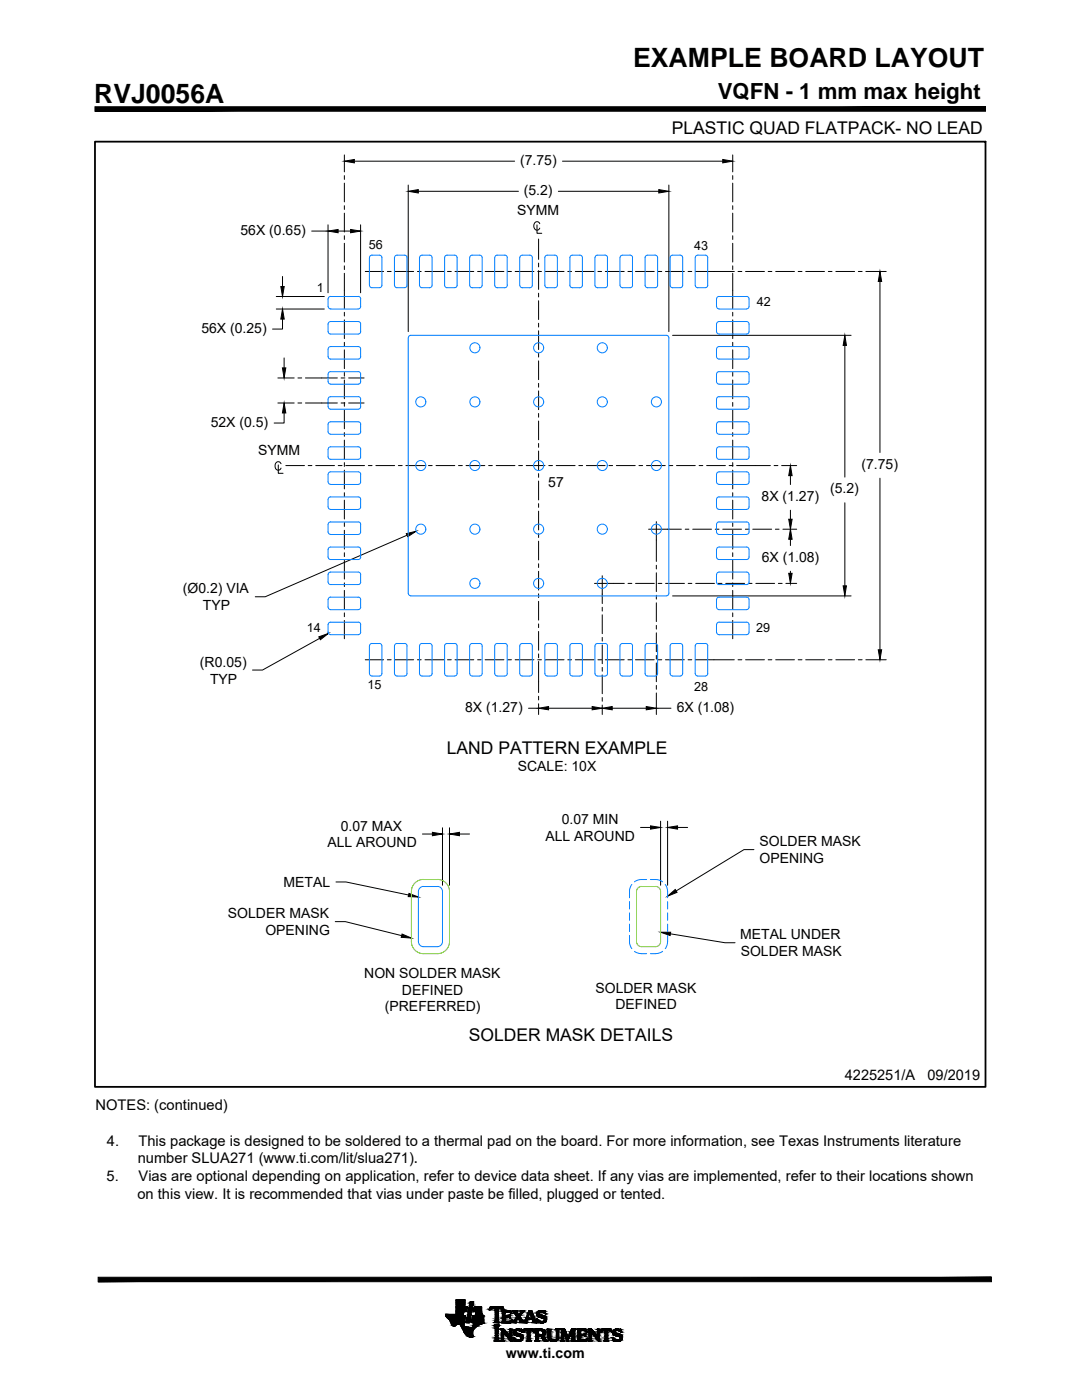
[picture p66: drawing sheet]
<svg xmlns="http://www.w3.org/2000/svg" width="216mm" height="279mm" viewBox="0 0 216 279" stroke-linecap="round" stroke-linejoin="round" font-family="sans-serif">
<defs><g id="words">
<g font-size="5.3">
<text x="126.3" y="13.3">EXAMPLE BOARD LAYOUT</text>
<text x="18.8" y="20.5">RVJ0056A</text>
</g>
<text font-size="4.4" x="143.2" y="19.8">VQFN - 1 mm max height</text>
<g font-size="3.5">
<text x="134" y="26.8">PLASTIC QUAD FLATPACK- NO LEAD</text>
<text x="89.2" y="150.4">LAND PATTERN EXAMPLE</text>
<text x="93.6" y="207.8">SOLDER MASK DETAILS</text>
</g>
<g font-size="2.9">
<text x="168.6" y="215.6">4225251/A</text>
<text x="185.1" y="215.6">09/2019</text>
<text x="19.1" y="221.6">NOTES: (continued)</text>
<text x="21.3" y="228.7">4.</text>
<text x="27.5" y="232.2">number SLUA271 (www.ti.com/lit/slua271).</text>
<text x="27.6" y="228.7">This package is designed to be soldered to a thermal pad on the board. For more information, see Texas Instruments literature</text>
<text x="21.3" y="235.7">5.</text>
<text x="27.4" y="239.3">on this view. It is recommended that vias under paste be filled, plugged or tented.</text>
<text x="27.7" y="235.7">Vias are optional depending on application, refer to device data sheet. If any vias are implemented, refer to their locations shown</text>
</g>
<g font-size="2.8">
<text x="103.8" y="32.9">(7.75)</text>
<text x="104.5" y="38.9">(5.2)</text>
<text x="48" y="46.8">56X (0.65)</text>
<text x="103.2" y="42.9">SYMM</text>
<text x="40.2" y="66.4">56X (0.25)</text>
<text x="42" y="85.1">52X (0.5)</text>
<text x="51.5" y="90.8">SYMM</text>
<text x="171.9" y="93.6">(7.75)</text>
<text x="109.4" y="97.1">57</text>
<text x="152" y="100">8X (1.27)</text>
<text x="165.7" y="98.5">(5.2)</text>
<text x="152" y="112.1">6X (1.08)</text>
<text x="36.5" y="118.4">(Ø0.2) VIA</text>
<text x="40.5" y="121.8">TYP</text>
<text x="39.9" y="133">(R0.05)</text>
<text x="41.9" y="136.4">TYP</text>
<text x="92.8" y="142">8X (1.27)</text>
<text x="135" y="142">6X (1.08)</text>
<text x="103.3" y="153.9">SCALE: 10X</text>
<text x="68" y="165.7">0.07 MAX</text>
<text x="108.8" y="167.8">ALL AROUND</text>
<text x="112.1" y="164.4">0.07 MIN</text>
<text x="65.3" y="169.1">ALL AROUND</text>
<text x="151.6" y="168.9">SOLDER MASK</text>
<text x="151.6" y="172.2">OPENING</text>
<text x="56.6" y="177">METAL</text>
<text x="45.5" y="183.2">SOLDER MASK</text>
<text x="52.9" y="186.6">OPENING</text>
<text x="147.7" y="187.4">METAL UNDER</text>
<text x="147.8" y="190.8">SOLDER MASK</text>
<text x="72.7" y="195.1">NON SOLDER MASK</text>
<text x="76.8" y="201.9">(PREFERRED)</text>
<text x="80.2" y="198.5">DEFINED</text>
<text x="118.8" y="198.1">SOLDER MASK</text>
<text x="122.8" y="201.5">DEFINED</text>
<text x="100.9" y="271.1">www.ti.com</text>
</g>
<g font-size="2.5">
<text x="73.6" y="49.7">56</text>
<text x="138.5" y="49.9">43</text>
<text x="63.3" y="58.3">1</text>
<text x="151" y="61.1">42</text>
<text x="61.2" y="126.2">14</text>
<text x="150.9" y="126.2">29</text>
<text x="73.3" y="137.6">15</text>
<text x="138.5" y="137.9">28</text>
</g>
</g></defs>
<g fill="#000" stroke="#000" stroke-width=".2">
<path d="M68.7 32.2l2-.4v.7zM81.5 38.2l2-.4v.7zM131.5 37.8l2 .4-2 .3zM144.2 31.8l2 .4-2 .3zM56 57.2h.7l-.3 2zM65.5 46.1l2-.3v.7zM70 45.8l2 .3-2 .4zM175.6 54.2l.3 2h-.7zM56.4 61.7l.3 2h-.7zM56.4 73.4h.6l-.3 2zM168.6 66.9l.3 2h-.7zM56.7 80.4l.3 2h-.6z"/>
<path d="M157.7 92.9l.4 2h-.7zM81.1 106.5l1.9-.5-1.6 1.1zM157.4 114.4h.7l-.4 2zM157.7 105.6l.4 2h-.7zM157.4 103.6h.7l-.4 2zM168.2 116.9h.7l-.3 2zM63.6 127.1l1.9-.7-1.6 1.3zM175.2 129.7h.7l-.3 2zM107.5 141.3l2-.3v.7zM118.2 141l2 .3-2 .4zM120.2 141.3l2-.3v.7zM129 141l2 .3-2 .4z"/>
<path d="M81.6 178.3l1.9 .7-2-.1zM86.3 166.1l2 .3-2 .4zM89.7 166.4l2-.3v.7zM129.8 164.8l2 .3-2 .4zM133.2 178.9l1.5-1.4 .4 .6zM133.2 165.1l2-.3v.7zM80.2 186.4l1.9 .8-2-.1zM131.8 186h2l-.1 .7zM90.5 264.6h.3zM93.9 266.8h.3zM94.2 264h2.3zM97.6 261.4h.1z"/>
<path d="M101.6 263h.2zM101.7 263l.1 .1zM102 262.1h.1zM102.1 263.4h.1zM102.4 266.9h.1zM103.2 265.2h.3zM103.4 267.7h.1zM104.1 265.9h.1zM104.3 265.9h.1zM104.4 265.8h.1zM104.8 263.5h.3zM107.1 263.3h.1z"/>
<path d="M107.4 262.8h1.5zM107.6 263.9h1.1zM107.8 262.9h1.2zM107.9 264h.4zM107.9 266.7h.6zM108.8 262.2h.1zM108.9 267.7h.2zM110.4 267.7h.1zM117.1 265.8h.1zM117.2 267.1h.1zM119.9 265.8h.1zM122.1 265.9h.1z"/>
<path d="M122.2 266.9h.1zM123.1 267.7h.4zM123 265.2h.3zM123.9 265.9h.1z"/>
<path d="M19 21.3v.9l177.6-.9zM19 22.2l177.6-.9v.9z"/>
<path d="M19.6 254.9v.9l178.2-.9zM19.6 255.8l178.2-.9v.9z"/>
<path d="M91 259.4h1.8zM91 259.4h1.8z"/>
<path d="M91 259.4l1.8 .1zM91 259.4l1.8 .1z"/>
<path d="M91 259.5h1.8zM91 259.5h1.8z"/>
<path d="M91 259.5h1.8zM91 259.5h1.8z"/>
<path d="M91 259.5l1.8 .1v-.1zM91 259.5l1.8 .1h-1.8z"/>
<path d="M91 259.6l1.8 .1zM91 259.6l1.8 .1z"/>
<path d="M91 259.7l1.8 .2v-.2zM91 259.7l1.8 .2h-1.8zM91 259.9h1.8zM91 259.9h1.8z"/>
<path d="M91 259.9l1.8 .2v-.2zM91 259.9l1.8 .2h-1.8z"/>
<path d="M93.8 259.9h.7zM93.8 259.9h.7zM93.8 259.9h.7zM93.8 259.9h.7z"/>
<path d="M93.8 259.9l.6 .3 .1-.3zM93.8 259.9l.6 .3h-.7zM93.7 260.2h.7zM93.7 260.2h.7z"/>
<path d="M93.8 259.8h.7zM93.8 259.8l.7 .1zM93.8 259.9h.7zM93.8 259.9h.7z"/>
<path d="M89 262.6h3.9zM89 262.6h3.9z"/>
<path d="M90 264h2.7zM90 264h2.7z"/>
<path d="M90.5 264.6l.2 .1zM90.5 264.7h.2z"/>
<path d="M90.4 264.6h.5zM90.4 264.6h.4z"/>
<path d="M90.3 264.6h.6zM90.3 264.6h.6z"/>
<path d="M90.2 264.4h.8zM90.2 264.4h.8z"/>
<path d="M90.2 264.4l.7 .2 .1-.2zM90.2 264.4l.7 .2z"/>
<path d="M90.1 264.3l.9 .1 .2-.1zM90.1 264.3l.9 .1h-.8z"/>
<path d="M90.1 264.3h1.1zM90.1 264.3h1.1z"/>
<path d="M90.1 264.2h1.2zM90.1 264.2l1.1 .1z"/>
<path d="M90.1 264.2h1.4zM90.1 264.2h1.2z"/>
<path d="M88.9 262.6h3.5zM88.9 262.6h3.5z"/>
<path d="M88.9 262.5h3.5zM88.9 262.5h3.5z"/>
<path d="M88.9 262.5h3.5zM88.9 262.5l3.5 .1z"/>
<path d="M91 262.3h1.5zM91 262.3h1.5z"/>
<path d="M88.9 262.3l3.5 .2 .1-.2zM88.9 262.3l3.5 .2h-3.5z"/>
<path d="M91 262.2h1.5zM91 262.2h1.5z"/>
<path d="M91 262.2h1.5zM91 262.2h1.5z"/>
<path d="M91 262.2h1.5zM91 262.2l1.5 .1z"/>
<path d="M91 262.1l1.5 .1v-.1zM91 262.1l1.5 .1h-1.5z"/>
<path d="M91 261.9l1.5 .2v-.2zM91 261.9l1.5 .2h-1.5z"/>
<path d="M91 261.9h1.5zM91 261.9h1.5z"/>
<path d="M91 261.8h1.6zM91 261.8h1.6z"/>
<path d="M91 261.8l1.5 .1 .1-.1zM91 261.8l1.5 .1h-1.5z"/>
<path d="M91.8 264.4l.8 .1zM91.8 264.4l.8 .1z"/>
<path d="M91.5 264.2h1.1zM91.5 264.2h1.1z"/>
<path d="M91.5 264.2h1.1zM91.5 264.2h1.1z"/>
<path d="M91.6 264.2l1 .1v-.1zM91.6 264.2l1 .1z"/>
<path d="M91.8 264.3h.8zM91.8 264.3l.8 .1z"/>
<path d="M91.9 264.5l.7 .1zM91.9 264.5l.7 .1z"/>
<path d="M92 264.6l.7 .1-.1-.1zM92 264.6l.7 .1h-.7z"/>
<path d="M89.9 263.9h2.8zM89.9 263.9h2.8z"/>
<path d="M89.9 263.9l2.8 .1zM89.9 263.9l2.8 .1z"/>
<path d="M90 264l2.6 .2 .1-.2zM90 264l2.6 .2h-2.5z"/>
<path d="M89.9 263.8h2.8zM89.9 263.8l2.8 .1z"/>
<path d="M89.9 263.8h2.8zM89.9 263.8h2.8z"/>
<path d="M92 264.7h.7zM92 264.7h.7z"/>
<path d="M89.8 263.6l2.9 .1zM89.8 263.6l2.9 .1z"/>
<path d="M89.8 263.7h2.9zM89.8 263.7l2.9 .1z"/>
<path d="M92 264.7l.8 .1zM92 264.7l.8 .1z"/>
<path d="M89.7 263.5l3 .1v-.1zM89.7 263.5l3 .1h-2.9z"/>
<path d="M91 260.1h1.8zM91 260.1h1.8z"/>
<path d="M91 260.1l1.8 .2v-.2zM91 260.1l1.8 .2h-1.8z"/>
<path d="M91 260.3l1.8 .1zM91 260.3l1.8 .1z"/>
<path d="M91 260.4l1.8 .2v-.2zM91 260.4l1.8 .2h-1.8z"/>
<path d="M91 260.6l1.8 .2v-.2zM91 260.6l1.8 .2h-1.8z"/>
<path d="M91 260.8h1.8zM91 260.8h1.8z"/>
<path d="M91 260.8h1.8zM91 260.8h1.8z"/>
<path d="M89.5 263.3h3.3zM89.5 263.3h3.3z"/>
<path d="M89.6 263.3l3.1 .2 .1-.2zM89.6 263.3l3.1 .2h-3z"/>
<path d="M89.3 263l3.5 .1zM89.3 263l3.5 .1z"/>
<path d="M89.3 263.1l3.5 .2v-.2zM89.3 263.1l3.5 .2h-3.3z"/>
<path d="M92.1 264.8l.9 .1zM92.1 264.8l.9 .1z"/>
<path d="M89.1 262.8l3.8 .1zM89.1 262.8l3.8 .1z"/>
<path d="M89.1 262.9l3.7 .1 .1-.1zM89.1 262.9l3.7 .1h-3.5z"/>
<path d="M89 262.7h3.9zM89 262.7l3.9 .1z"/>
<path d="M89 262.6l3.9 .1zM89 262.6l3.9 .1z"/>
<path d="M89 262.7h3.9zM89 262.7h3.9z"/>
<path d="M92.1 264.9h1.1zM92.1 264.9h1.1z"/>
<path d="M91 261.7h2.1zM91 261.7l2.1 .1z"/>
<path d="M91 261.6l2.1 .1v-.1zM91 261.6l2.1 .1h-2.1z"/>
<path d="M91 261.5l2.1 .1v-.1zM91 261.5l2.1 .1h-2.1zM91 261.6h2.1zM91 261.6h2.1z"/>
<path d="M91 261.3h2.2zM91 261.3h2.2z"/>
<path d="M91 261.3l2.1 .2 .1-.2zM91 261.3l2.1 .2h-2.1z"/>
<path d="M92.1 264.9h1.5zM92.1 264.9h1.5z"/>
<path d="M91 261.1l2.2 .2v-.2zM91 261.1l2.2 .2h-2.2z"/>
<path d="M91 261l2.2 .1v-.1zM91 261l2.2 .1h-2.2z"/>
<path d="M91 260.8l2.3 .1zM91 260.8l2.3 .1z"/>
<path d="M91 260.9h2.3zM91 260.9h2.3z"/>
<path d="M91 260.9l2.2 .1 .1-.1zM91 260.9l2.2 .1h-2.2z"/>
<path d="M93 263.9l.7 .1zM93 263.9l.7 .1z"/>
<path d="M93 263.8l.7 .1v-.1zM93 263.8l.7 .1h-.7zM93 263.9h.7zM93 263.9h.7z"/>
<path d="M93 263.7l.7 .1 .1-.1zM93 263.7l.7 .1h-.7zM93 263.8h.7zM93 263.8h.7z"/>
<path d="M93.1 263.5l.7 .2v-.2zM93.1 263.5l.7 .2h-.8zM93 263.7h.8zM93 263.7h.8z"/>
<path d="M93.1 263.2l.7 .3v-.3zM93.1 263.2l.7 .3h-.7zM93.1 263.5h.7zM93.1 263.5h.7z"/>
<path d="M93.9 266.8h.2zM93.9 266.8h.2z"/>
<path d="M93.2 263l.6 .2 .1-.2zM93.2 263l.6 .2h-.7zM93.1 263.2h.7zM93.1 263.2h.7z"/>
<path d="M93.3 262.4l.6 .6 .1-.6zM93.3 262.4l.6 .6h-.7zM93.2 263h.7zM93.2 263h.7z"/>
<path d="M93.4 261.8l.6 .6 .1-.6zM93.4 261.8l.6 .6h-.7zM93.3 262.4h.7zM93.3 262.4h.7z"/>
<path d="M93.5 261.6l.6 .2 .1-.2zM93.5 261.6l.6 .2h-.7zM93.4 261.8h.7zM93.4 261.8h.7z"/>
<path d="M93.5 261.3l.7 .3v-.3zM93.5 261.3l.7 .3h-.7zM93.5 261.6h.7zM93.5 261.6h.7z"/>
<path d="M93.5 261.1l.7 .2 .1-.2zM93.5 261.1l.7 .2h-.7zM93.5 261.3h.7zM93.5 261.3h.7z"/>
<path d="M93.7 266.8h.6zM93.7 266.8h.5z"/>
<path d="M93.6 261l.7 .1v-.1zM93.6 261l.7 .1h-.8zM93.5 261.1h.8zM93.5 261.1h.8z"/>
<path d="M93.6 260.8l.7 .1zM93.6 260.8l.7 .1zM93.6 260.9h.7zM93.6 260.9h.7z"/>
<path d="M93.6 260.9h.7zM93.6 260.9l.7 .1zM93.6 261h.7zM93.6 261h.7z"/>
<path d="M92.6 265.8h1.7zM92.6 265.8h1.7z"/>
<path d="M92.6 265.8l1.7 .2v-.2zM92.6 265.8l1.7 .2h-1.6z"/>
<path d="M92.7 266l1.6 .1zM92.7 266l1.6 .1z"/>
<path d="M92.7 266.1l1.6 .1v-.1zM92.7 266.1l1.6 .1h-1.5zM92.8 266.2h1.5zM92.8 266.2h1.5z"/>
<path d="M92.8 266.2l1.5 .2v-.2zM92.8 266.2l1.5 .2h-1.3z"/>
<path d="M93.7 266.8h.6zM93.7 266.8h.6z"/>
<path d="M93 266.4h1.4zM93 266.4h1.4z"/>
<path d="M93.6 260.5h.8zM93.6 260.5h.8z"/>
<path d="M93 266.4l1.4 .1v-.1zM93 266.4l1.4 .1h-1.2z"/>
<path d="M93.7 260.4h.7zM93.7 260.4l.7 .1zM93.6 260.5h.8zM93.6 260.5h.8z"/>
<path d="M92.5 265.6l1.8 .2 .1-.2zM92.5 265.6l1.8 .2h-1.7z"/>
<path d="M93.2 266.5l1.2 .1zM93.2 266.5l1.2 .1z"/>
<path d="M93.2 266.6l1.3 .1zM93.2 266.6l1.3 .1z"/>
<path d="M93.7 260.2l.7 .2v-.2zM93.7 260.2l.7 .2h-.7zM93.7 260.4h.7zM93.7 260.4h.7z"/>
<path d="M93.5 266.8h.9zM93.5 266.8h1z"/>
<path d="M93.5 266.8h.9zM93.5 266.8h.8z"/>
<path d="M92.4 265.5l2 .1 .1-.1zM92.4 265.5l2 .1h-1.9z"/>
<path d="M93.4 266.7h1.1zM93.4 266.7h1.1z"/>
<path d="M93.5 266.7h1zM93.5 266.7l1 .1z"/>
<path d="M92.3 265.3l2.2 .2 .1-.2zM92.3 265.3l2.2 .2h-2.1z"/>
<path d="M92.3 265.3h2.3zM92.3 265.3h2.3z"/>
<path d="M92.2 265l2.4 .3 .2-.3zM92.2 265l2.4 .3h-2.3z"/>
<path d="M92.1 264.9l2.7 .1 .1-.1zM92.1 264.9l2.7 .1h-2.6zM92.2 265h2.6zM92.2 265h2.6z"/>
<path d="M94.4 264.9h.6zM94.4 264.9h.5zM94.3 264.9h.6zM94.3 264.9h.6z"/>
<path d="M94.4 264.8h.6zM94.4 264.8l.6 .1z"/>
<path d="M94.4 264.7h.7zM94.4 264.7l.6 .1z"/>
<path d="M94.4 264.7h.8zM94.4 264.7h.7z"/>
<path d="M94.4 264.5l.8 .2 .2-.2zM94.4 264.5l.8 .2h-.8z"/>
<path d="M94.4 264.4h1.2zM94.4 264.4l1 .1z"/>
<path d="M94.5 264.3h1.3zM94.5 264.3l1.1 .1z"/>
<path d="M94.5 264.2l1.3 .1 .3-.1zM94.5 264.2l1.3 .1h-1.3z"/>
<path d="M94.6 260.8l1.5 .1zM94.6 260.8l1.5 .1zM94.6 260.9h1.5zM94.6 260.9h1.5z"/>
<path d="M94.6 260.9l1.5 .1v-.1zM94.6 260.9l1.5 .1h-1.5zM94.6 261h1.5zM94.6 261h1.5z"/>
<path d="M94.6 261l1.5 .1v-.1zM94.6 261l1.5 .1h-1.5zM94.6 261.1h1.5zM94.6 261.1h1.5z"/>
<path d="M94.6 261.1l1.5 .2v-.2zM94.6 261.1l1.5 .2h-1.6zM94.5 261.3h1.6zM94.5 261.3h1.6z"/>
<path d="M94.5 261.3l1.6 .2v-.2zM94.5 261.3l1.6 .2h-1.6zM94.5 261.5h1.6zM94.5 261.5h1.6z"/>
<path d="M94.5 261.5l1.6 .1v-.1zM94.5 261.5l1.6 .1h-1.6zM94.5 261.6h1.6zM94.5 261.6h1.6z"/>
<path d="M94.5 261.6l1.6 .1v-.1zM94.5 261.6l1.6 .1h-1.6zM94.5 261.7h1.6zM94.5 261.7h1.6z"/>
<path d="M94.5 261.7l1.6 .1zM94.5 261.7l1.6 .1zM94.4 261.8h1.7zM94.4 261.8h1.7z"/>
<path d="M95 261.8h1.1zM95 261.8h1.1z"/>
<path d="M95 261.8l1.1 .1zM95 261.8l1.1 .1z"/>
<path d="M94.9 261.9h1.2zM94.9 261.9h1.2z"/>
<path d="M94.9 261.9l1.2 .2v-.2zM94.9 261.9l1.2 .2h-1.2z"/>
<path d="M94.9 262.1l1.3 .1-.1-.1zM94.9 262.1l1.3 .1h-1.3z"/>
<path d="M94.5 264.2h1.7zM94.5 264.2h1.6z"/>
<path d="M94.9 262.2l1.4 .1-.1-.1zM94.9 262.2l1.4 .1h-1.4z"/>
<path d="M94.9 262.3l1.5 .2-.1-.2zM94.9 262.3l1.5 .2h-1.6z"/>
<path d="M94.5 264.2h1.8zM94.5 264.2h1.7z"/>
<path d="M94.8 262.5h1.6zM94.8 262.5h1.6z"/>
<path d="M94.8 262.5l1.7 .1zM94.8 262.5l1.7 .1z"/>
<path d="M94.8 262.6h1.7zM94.8 262.6h1.7z"/>
<path d="M94.5 264.1h2zM94.5 264.1l1.8 .1z"/>
<path d="M94.8 262.6h1.7zM94.8 262.6h1.7zM94.8 262.6h1.7zM94.8 262.6h1.7z"/>
<path d="M94.8 262.6h1.7zM94.8 262.6h1.7z"/>
<path d="M94.3 262.6h2.2zM94.3 262.6h2.2z"/>
<path d="M94.3 262.6l2.2 .1zM94.3 262.6l2.2 .1z"/>
<path d="M94.3 262.7h2.2zM94.3 262.7h2.2z"/>
<path d="M94.3 262.7l2.2 .1zM94.3 262.7l2.2 .1zM94.2 262.8h2.3zM94.2 262.8h2.3z"/>
<path d="M94.2 262.8l2.3 .1v-.1zM94.2 262.8l2.3 .1h-2.3z"/>
<path d="M94.2 262.9l2.3 .1zM94.2 262.9l2.3 .1z"/>
<path d="M94.2 263l2.3 .3v-.3zM94.2 263l2.3 .3h-2.4z"/>
<path d="M94.1 263.3h2.4zM94.1 263.3h2.4z"/>
<path d="M94.1 263.3l2.4 .1zM94.1 263.4h2.4z"/>
<path d="M94.1 263.4l2.4 .1v-.1zM94.1 263.4l2.4 .1h-2.4z"/>
<path d="M94.1 263.5h2.4zM94.1 263.5h2.4z"/>
<path d="M94.1 263.5l2.4 .1zM94.1 263.5l2.4 .1z"/>
<path d="M94.1 263.6l2.4 .1v-.1zM94.1 263.6l2.4 .1h-2.4z"/>
<path d="M94.1 263.7l2.4 .1zM94.1 263.7l2.4 .1z"/>
<path d="M94.1 263.8h2.4zM94.1 263.8h2.4z"/>
<path d="M94.1 263.8l2.4 .1zM94.1 263.8l2.4 .1z"/>
<path d="M94.1 263.9h2.4zM94.1 263.9h2.4z"/>
<path d="M94.1 263.9l2.4 .1zM94.1 263.9l2.4 .1zM94.2 264h2.3z"/>
<path d="M94.3 264h2.2zM94.3 264h2.2z"/>
<path d="M94.5 264h2zM94.5 264h2zM94.5 264h2zM94.5 264h2z"/>
<path d="M94.5 264h2zM94.5 264h2z"/>
<path d="M94.5 264h2zM94.5 264h2z"/>
<path d="M94.5 264l2 .1zM94.5 264l2 .1zM94.5 264.1h2zM94.5 264.1h2zM94.5 264.1h2zM94.5 264.1h2z"/>
<path d="M94.5 264.1h2zM94.5 264.1h2z"/>
<path d="M97.6 261.4h.2zM97.6 261.4h.1z"/>
<path d="M97.7 261.3h.1zM97.7 261.3l.1 .1z"/>
<path d="M97.7 261.3h.2zM97.7 261.3h.1z"/>
<path d="M97.7 261.2h.3zM97.7 261.2l.2 .1z"/>
<path d="M97.7 261.2h.4zM97.7 261.2h.3z"/>
<path d="M97.7 261.2h.6zM97.7 261.2h.7z"/>
<path d="M97.7 261.2h.6zM97.7 261.2h.4z"/>
<path d="M97.7 261.2h.7zM97.7 261.2h.9z"/>
<path d="M98.6 264.5h1.1zM98.6 264.5h1.1zM98.6 264.5h1.1zM98.6 264.5h1.1zM98.6 264.5h1.1zM98.6 264.5h1.1zM98.6 264.5h1.1zM98.6 264.5h1.1zM98.6 264.5h1.1zM98.6 264.5h1.1zM98.6 264.5h1.1zM98.6 264.5h1.1zM98.6 264.5h1.1zM98.6 264.5h1.1z"/>
<path d="M98.6 263.9h1zM98.6 263.9h1z"/>
<path d="M98.7 263.9h.9zM98.7 263.9h.9z"/>
<path d="M98.7 263.8h.8zM98.7 263.8h.8z"/>
<path d="M98.8 261.4h.6zM98.8 261.4h.6z"/>
<path d="M98.8 265.3h.6zM98.8 265.3h.6z"/>
<path d="M98.8 261.3l.6 .1zM98.8 261.3l.6 .1zM98.8 261.4h.6zM98.8 261.4h.6z"/>
<path d="M98.8 261.4h.6zM98.8 261.4h.6z"/>
<path d="M98.8 261.4l.6 .1v-.1zM98.8 261.4l.6 .1h-.6zM98.8 261.5h.6zM98.8 261.5h.6z"/>
<path d="M98.8 261.5l.6 .2v-.2zM98.8 261.5l.6 .2h-.6zM98.8 261.7h.6zM98.8 261.7h.6z"/>
<path d="M98.8 261.7l.6 .4v-.4zM98.8 261.7l.6 .4h-.6zM98.8 262.1h.6zM98.8 262.1h.6z"/>
<path d="M98.8 262.1l.6 .4v-.4zM98.8 262.1l.6 .4h-.6zM98.8 262.5h.6zM98.8 262.5h.6z"/>
<path d="M98.8 262.5l.6 .4v-.4zM98.8 262.5l.6 .4h-.6zM98.8 262.9h.6zM98.8 262.9h.6z"/>
<path d="M98.8 262.9l.6 .3v-.3zM98.8 262.9l.6 .3h-.6zM98.8 263.2h.6zM98.8 263.2h.6z"/>
<path d="M98.8 263.2l.6 .2v-.2zM98.8 263.2l.6 .2h-.6zM98.8 263.4h.6zM98.8 263.4h.6z"/>
<path d="M98.8 263.4l.6 .1v-.1zM98.8 263.4l.6 .1h-.6zM98.8 263.5h.6zM98.8 263.5h.6z"/>
<path d="M98.8 263.5l.6 .1zM98.8 263.5l.6 .1zM98.8 263.6h.6zM98.8 263.6h.6z"/>
<path d="M98.8 263.6h.6zM98.8 263.6h.6z"/>
<path d="M98.8 263.6l.6 .2v-.2zM98.8 263.6l.6 .2h-.6z"/>
<path d="M98.8 264.9h.6zM98.8 264.9h.6zM98.8 264.9h.6zM98.8 264.9h.6z"/>
<path d="M98.8 264.9l.6 .1zM98.8 264.9l.6 .1zM98.8 265h.6zM98.8 265h.6z"/>
<path d="M98.8 265l.6 .1v-.1zM98.8 265l.6 .1h-.6zM98.8 265.1h.6zM98.8 265.1h.6z"/>
<path d="M98.8 265.1l.6 .2v-.2zM98.8 265.1l.6 .2h-.6z"/>
<path d="M98.8 265.3l.6 .4v-.4zM98.8 265.3l.6 .4h-.6zM98.8 265.7h.6zM98.8 265.7h.6z"/>
<path d="M98.8 265.7l.6 .4v-.4zM98.8 265.7l.6 .4h-.6zM98.8 266.1h.6zM98.8 266.1h.6z"/>
<path d="M98.8 266.1l.6 .4v-.4zM98.8 266.1l.6 .4h-.6zM98.8 266.5h.6zM98.8 266.5h.6z"/>
<path d="M98.8 266.5l.6 .4v-.4zM98.8 266.5l.6 .4h-.6zM98.8 266.9h.6zM98.8 266.9h.6z"/>
<path d="M98.8 266.9l.6 .2v-.2zM98.8 266.9l.6 .2h-.6zM98.8 267.1h.6zM98.8 267.1h.6z"/>
<path d="M98.8 267.1l.6 .1v-.1zM98.8 267.1l.6 .1h-.6zM98.8 267.2h.6zM98.8 267.2h.6z"/>
<path d="M98.8 267.2h.6zM98.8 267.2h.6zM98.8 267.2h.6zM98.8 267.2h.6z"/>
<path d="M98.8 267.2l.6 .1zM98.8 267.2l.6 .1z"/>
<path d="M98.8 267.3l.6 .1v-.1zM98.8 267.3l.6 .1h-.6z"/>
<path d="M98.8 261.3h.6zM98.8 261.3h.6z"/>
<path d="M98.8 263.8h.7zM98.8 263.8h.7h-.8z"/>
<path d="M98.8 264.8h.6zM98.8 264.8h.6z"/>
<path d="M98.8 264.8l.6 .1v-.1zM98.8 264.8l.6 .1h-.6z"/>
<path d="M98.8 267.4l.7 .1zM98.8 267.4l.7 .1h-.8z"/>
<path d="M98.8 261.2h.6zM98.8 261.2l.6 .1z"/>
<path d="M98.8 264.7h.6zM98.8 264.7l.6 .1z"/>
<path d="M98.7 263.8l.9 .1zM98.7 263.9h.9z"/>
<path d="M98.7 267.5l.9 .1zM98.7 267.6h.9z"/>
<path d="M98.7 264.7h.8zM98.7 264.7h.7z"/>
<path d="M98.7 261.2h.8zM98.7 261.2h.7z"/>
<path d="M98.7 264.6h.8zM98.7 264.6l.8 .1z"/>
<path d="M98.7 263.9h.9zM98.6 263.9h1z"/>
<path d="M98.7 264.6h.9zM98.7 264.6h.8z"/>
<path d="M98.7 267.6h1zM98.6 267.6h1.1z"/>
<path d="M98.6 261.2h1zM98.6 261.2h.9z"/>
<path d="M98.6 263.9l1 .1zM98.6 263.9l1 .1z"/>
<path d="M98.6 264.5l1.1 .1zM98.6 264.5l1.1 .1zM98.6 264.6h1.1zM98.6 264.6h1.1z"/>
<path d="M98.6 264.6h1.1zM98.6 264.6h1z"/>
<path d="M98.6 267.6l1.1 .1zM98.6 267.6l1.1 .1z"/>
<path d="M100.1 267.3h.3zM100.1 267.3h.3z"/>
<path d="M100.3 262h.5zM100.3 262h.5z"/>
<path d="M97.8 260.8l2.6 .1zM97.8 260.8l2.6 .1zM97.8 260.9h2.6zM97.8 260.9h2.6z"/>
<path d="M97.8 260.9h2.6zM97.8 260.9h2.6zM97.8 260.9h2.6zM97.8 260.9h2.6z"/>
<path d="M97.8 260.9l2.7 .2-.1-.2zM97.8 260.9l2.7 .2h-2.8z"/>
<path d="M100.1 265.9h.3zM100.1 265.9h.3z"/>
<path d="M100.1 265.9h.3zM100.1 265.9h.3z"/>
<path d="M100.1 265.9l.3 .2v-.2zM100.1 265.9l.3 .2h-.3z"/>
<path d="M100.1 266.1l.3 .1zM100.1 266.1l.3 .1z"/>
<path d="M100.1 266.2l.3 .1v-.1zM100.1 266.2l.3 .1h-.3z"/>
<path d="M100.1 266.3l.3 .2v-.2zM100.1 266.3l.3 .2h-.3z"/>
<path d="M100.1 266.5l.3 .1v-.1zM100.1 266.5l.3 .1h-.3z"/>
<path d="M100.1 266.6l.3 .2v-.2zM100.1 266.6l.3 .2h-.3z"/>
<path d="M100.1 266.8l.3 .1v-.1zM100.1 266.8l.3 .1h-.3z"/>
<path d="M100.1 266.9l.3 .1zM100.1 266.9l.3 .1z"/>
<path d="M100.1 267l.3 .1zM100.1 267l.3 .1z"/>
<path d="M100.1 267.1h.3zM100.1 267.1h.3z"/>
<path d="M100.1 267.1l.3 .1zM100.1 267.1l.3 .1z"/>
<path d="M100.1 267.2h.3zM100.1 267.2h.3z"/>
<path d="M100.1 267.2l.3 .1zM100.1 267.2l.3 .1z"/>
<path d="M100.1 267.3l.3 .1v-.1zM100.1 267.3l.3 .1h-.3z"/>
<path d="M100.1 265.9h.3zM100.1 265.9h.3z"/>
<path d="M100.1 267.4l.4 .1zM100.1 267.4l.4 .1z"/>
<path d="M100 267.5h.5zM100 267.5h.5z"/>
<path d="M97.7 261.1l2.8 .1zM97.7 261.1l2.8 .1z"/>
<path d="M99.6 261.2h.9zM99.6 261.2h.9z"/>
<path d="M99.8 261.2h.7zM99.8 261.2h.7z"/>
<path d="M99.9 261.2h.6zM99.9 261.2h.6z"/>
<path d="M100.5 266h.7zM100.5 266h.7z"/>
<path d="M100 267.5h.5zM100 267.5h.5z"/>
<path d="M100.2 261.2l.3 .1zM100.2 261.2l.3 .1z"/>
<path d="M100 267.5l.6 .1zM100 267.6h.6z"/>
<path d="M100.4 261.3h.1zM100.4 261.3h.1z"/>
<path d="M100.4 261.3l.1 .1zM100.4 261.3l.1 .1z"/>
<path d="M100.4 261.4h.2zM100.4 261.4h.2z"/>
<path d="M99.9 265.3h.7zM99.9 265.3h.7z"/>
<path d="M100.5 261.4h.1zM100.5 261.4h.1z"/>
<path d="M99.9 265.3h.7zM99.9 265.3h.7z"/>
<path d="M100 267.6h.7zM99.9 267.6h.8z"/>
<path d="M99.9 265.3h.7zM99.9 265.3h.7z"/>
<path d="M99.9 265.3l.8 .1zM99.9 265.3l.8 .1z"/>
<path d="M99.9 267.6l.8 .1zM99.9 267.6l.8 .1z"/>
<path d="M99.9 265.4h.8zM99.9 265.4h.8z"/>
<path d="M99.9 265.4h.8zM99.9 265.4h.8z"/>
<path d="M100 265.4l.7 .1zM100 265.4l.7 .1z"/>
<path d="M100 265.5h.8zM100 265.5h.8z"/>
<path d="M100.3 262h.5zM100.3 262h.5z"/>
<path d="M100.3 262l.5 .1zM100.3 262l.5 .1z"/>
<path d="M100.3 262.1h.5zM100.3 262.1h.5z"/>
<path d="M100.3 262.1l.5 .1zM100.3 262.1l.5 .1z"/>
<path d="M100.3 262.2h.5zM100.3 262.2h.5z"/>
<path d="M100.3 262.2l.5 .3v-.3zM100.3 262.2l.5 .3h-.5z"/>
<path d="M100.3 262.5h.5zM100.3 262.5h.5z"/>
<path d="M100.3 262.5l.5 .1zM100.3 262.5l.5 .1z"/>
<path d="M100.3 262.9h.5zM100.3 262.9h.5z"/>
<path d="M100.3 262.9l.5 .1v-.1zM100.3 262.9l.5 .1h-.5z"/>
<path d="M100.3 263l.5 .1zM100.3 263l.5 .1z"/>
<path d="M100.3 263.1l.5 .1v-.1zM100.3 263.1l.5 .1h-.5z"/>
<path d="M100.3 263.2l.5 .1v-.1zM100.3 263.2l.5 .1h-.5z"/>
<path d="M100.3 263.3l.5 .1zM100.3 263.3l.5 .1z"/>
<path d="M100.3 263.4l.5 .1zM100.3 263.4l.5 .1z"/>
<path d="M100.3 263.5h.5zM100.3 263.5h.5z"/>
<path d="M100.3 263.5h.5zM100.3 263.5h.5z"/>
<path d="M100.3 262h.5zM100.3 262h.5z"/>
<path d="M100.3 262h.5zM100.3 262h.5z"/>
<path d="M100.3 262h.5zM100.3 262h.5z"/>
<path d="M100.3 262.6h.5zM100.3 262.6h.5z"/>
<path d="M100.3 262.9h.5zM100.3 262.9h.5z"/>
<path d="M100.3 263.5l.5 .1zM100.3 263.5l.5 .1z"/>
<path d="M100.3 263.6h.5zM100.3 263.6h.5z"/>
<path d="M100.3 263.6h.5zM100.3 263.6h.5z"/>
<path d="M100.3 263.6l.5 .1zM100.3 263.6l.5 .1z"/>
<path d="M100.1 265.5l.8 .2-.1-.2zM100.1 265.5l.8 .2h-.8z"/>
<path d="M100.3 261.9h.5zM100.3 261.9l.5 .1z"/>
<path d="M100.3 263.7h.5zM100.3 263.7h.5z"/>
<path d="M100.3 263.7h.6zM100.2 263.7h.7z"/>
<path d="M100.3 261.9h.6zM100.3 261.9h.5z"/>
<path d="M100.1 265.7h.8zM100.1 265.7h.8z"/>
<path d="M100.1 265.7h.8zM100.1 265.7h.8z"/>
<path d="M100.1 265.7h.9zM100.1 265.7h.9z"/>
<path d="M100.2 261.9h.8zM100.2 261.9h.7z"/>
<path d="M100.2 263.7h.8zM100.2 263.7h.8z"/>
<path d="M100.1 265.7l.9 .1zM100.1 265.7l.9 .1z"/>
<path d="M100.1 265.8l1 .1zM100.1 265.8l1 .1z"/>
<path d="M100.4 265.9h.7zM100.4 265.9h.7z"/>
<path d="M100.4 265.9l.8 .1zM100.4 265.9l.8 .1z"/>
<path d="M100.5 266h.7zM100.5 266h.7z"/>
<path d="M100.5 266l.9 .2-.2-.2zM100.5 266l.9 .2h-.7z"/>
<path d="M100.7 266.2h.7zM100.7 266.2h.7z"/>
<path d="M100.7 266.2l.8 .1zM100.7 266.2l.8 .1z"/>
<path d="M101.4 262.6h.4zM101.4 262.6h.4zM101.4 262.6h.4z"/>
<path d="M100.8 266.3l.8 .1-.1-.1zM100.8 266.3l.8 .1h-.7z"/>
<path d="M101.6 265.3h.7zM101.6 265.3h.7z"/>
<path d="M100.9 266.4h.7zM100.9 266.4h.7z"/>
<path d="M100.9 266.4l.7 .1zM100.9 266.4l.7 .1z"/>
<path d="M101 266.5l.7 .1zM101 266.5l.7 .1z"/>
<path d="M101 266.6h.8zM101 266.6h.8z"/>
<path d="M101.8 265.7h.3zM101.8 265.7h.3z"/>
<path d="M101.1 266.6h.7zM101.1 266.6h.7z"/>
<path d="M101.7 262.4l.1 .1zM101.7 262.4l.1 .1z"/>
<path d="M101.6 262.5h.2zM101.6 262.5h.2z"/>
<path d="M101.6 262.5l.2 .1zM101.6 262.5l.2 .1z"/>
<path d="M101.6 262.6h.2zM101.5 262.6h.3z"/>
<path d="M101.5 262.6h.3zM101.4 262.6h.4zM101.4 262.6h.4z"/>
<path d="M100.3 262.6l1.5 .1v-.1zM100.3 262.6l1.5 .1h-1.5z"/>
<path d="M100.3 262.7l1.5 .1zM100.3 262.7l1.5 .1z"/>
<path d="M100.3 262.8l1.5 .1zM100.3 262.8l1.5 .1z"/>
<path d="M101.4 262.9h.4zM101.4 262.9h.4z"/>
<path d="M101.5 262.9h.3zM101.5 262.9h.3z"/>
<path d="M101.6 262.9l.2 .1zM101.6 262.9l.2 .1zM101.6 263h.2z"/>
<path d="M101.7 263h.1zM101.7 263h.1z"/>
<path d="M100 261.6h1.9zM100 261.6h1.9z"/>
<path d="M100 261.6l1.9 .1zM100 261.6l1.9 .1z"/>
<path d="M100 261.7h1.9zM100 261.7h1.9z"/>
<path d="M100.1 261.7h1.9zM100.1 261.7h1.9z"/>
<path d="M101.9 267.6h.2zM101.9 267.6h.2z"/>
<path d="M100.2 261.7l1.8 .1zM100.2 261.7l1.8 .1z"/>
<path d="M100.2 261.8h1.8zM100.2 261.8h1.8z"/>
<path d="M100.2 261.8h1.8zM100.2 261.8h1.8z"/>
<path d="M100.2 261.8l1.8 .1zM100.2 261.8l1.8 .1z"/>
<path d="M101.4 261.9h.6zM101.4 261.9h.6z"/>
<path d="M101.6 261.9l.5 .1zM101.6 261.9l.5 .1z"/>
<path d="M100 264h2zM100 264h2z"/>
<path d="M100.1 263.9h1.9zM100 263.9h2z"/>
<path d="M100 263.9h2zM100 263.9h2z"/>
<path d="M100 263.9h2zM100 263.9l2 .1z"/>
<path d="M101.8 262h.3zM101.8 262h.3z"/>
<path d="M100.2 263.8h1.9zM100.1 263.9h1.9z"/>
<path d="M101.9 262l.2 .1zM101.9 262l.2 .1z"/>
<path d="M102 262.1h.1zM102 262.1h.1zM102 262.1h.1zM102 262.1h.1z"/>
<path d="M100.2 263.7h1.9zM100.2 263.7h1.9z"/>
<path d="M100.2 263.7l1.9 .1zM100.2 263.7l1.9 .1z"/>
<path d="M100.2 263.8h1.9zM100.2 263.8h1.9z"/>
<path d="M101.8 265.6l.3 .1zM101.8 265.6l.3 .1z"/>
<path d="M101.8 265.7h.3zM101.8 265.7h.3z"/>
<path d="M101.8 265.7h.3zM101.8 265.7h.3z"/>
<path d="M101.8 265.7h.3zM101.8 265.7h.3z"/>
<path d="M101.8 265.7l.3 .1zM101.8 265.7l.3 .1z"/>
<path d="M101.8 265.8h.3zM101.8 265.8h.3z"/>
<path d="M101.8 265.8l.3 .1zM101.8 265.8l.3 .1z"/>
<path d="M101.8 265.9l.3 .1zM101.8 265.9l.3 .1z"/>
<path d="M101.8 266l.3 .1v-.1zM101.8 266l.3 .1h-.3z"/>
<path d="M101.8 266.1l.3 .2v-.2zM101.8 266.1l.3 .2h-.3z"/>
<path d="M101.8 266.3h.3zM101.8 266.3h.3z"/>
<path d="M101.8 266.3l.3 .2v-.2zM101.8 266.3l.3 .2h-.3z"/>
<path d="M101.8 266.5l.3 .1v-.1zM101.8 266.5l.3 .1h-.3z"/>
<path d="M101.8 266.6h.3zM101.8 266.6h.3z"/>
<path d="M101.1 266.6l1 .1zM101.1 266.6l1 .1z"/>
<path d="M101.1 266.7l1 .1v-.1zM101.1 266.7l1 .1z"/>
<path d="M101.2 266.8l.9 .3v-.3zM101.2 266.8l.9 .3h-.6z"/>
<path d="M101.5 267.1h.6zM101.5 267.1h.6z"/>
<path d="M101.5 267.1l.6 .2v-.2zM101.5 267.1l.6 .2h-.5z"/>
<path d="M101.6 267.3l.5 .1v-.1zM101.6 267.3l.5 .1z"/>
<path d="M101.7 267.4h.4zM101.7 267.4h.4z"/>
<path d="M101.8 267.4l.3 .1v-.1zM101.8 267.4l.3 .1z"/>
<path d="M101.9 267.5h.2zM101.9 267.5h.2z"/>
<path d="M101.9 267.5l.2 .1zM101.9 267.5l.2 .1z"/>
<path d="M101.9 267.6l.2 .1zM101.9 267.6l.2 .1z"/>
<path d="M101.7 263.7h.4zM101.5 263.7h.6z"/>
<path d="M101.8 265.5l.3 .1zM101.8 265.5l.3 .1z"/>
<path d="M101.8 265.6h.3zM101.8 265.6h.3z"/>
<path d="M101.8 263.6h.3zM101.7 263.7h.4z"/>
<path d="M101.8 265.5h.3zM101.8 265.5h.3z"/>
<path d="M101.8 265.5h.3zM101.8 265.5h.3z"/>
<path d="M102.2 263.9h.9zM102.2 263.9h.9z"/>
<path d="M102 263.5h.2zM102 263.5h.2z"/>
<path d="M102 263.5l.1 .1 .1-.1zM101.8 263.6l.2-.1 .1 .1z"/>
<path d="M101.7 265.4h.5zM101.7 265.4l.4 .1z"/>
<path d="M102.1 263.5h.1zM102.1 263.5h.1z"/>
<path d="M101.7 265.4h.5zM101.7 265.4h.5z"/>
<path d="M101.7 265.4h.5zM101.7 265.4h.5z"/>
<path d="M102.3 261.7h.9zM102.3 261.7h.9z"/>
<path d="M101.6 265.3h.7zM101.6 265.3h.7z"/>
<path d="M101.6 265.3h.7zM101.6 265.3h.7z"/>
<path d="M101.6 265.3h.7zM101.6 265.3l.6 .1z"/>
<path d="M102.5 265.9h.4zM102.5 265.9h.4z"/>
<path d="M102.5 266.1h.6zM102.5 266.1h.6z"/>
<path d="M102.5 266.1h.7zM102.5 266.1h.7z"/>
<path d="M102.4 266.9l.1 .1zM102.4 266.9l.1 .1z"/>
<path d="M102.4 267l.2 .1zM102.4 267l.2 .1z"/>
<path d="M102.6 267.6h.2zM102.6 267.6h.2z"/>
<path d="M102.4 267.1h.2zM102.4 267.1h.2z"/>
<path d="M102.4 267.1l.5 .2zM102.4 267.1l.5 .2h-.4z"/>
<path d="M102.7 266.4h1.5zM102.7 266.4h1.5z"/>
<path d="M102.6 267.6h.1zM102.6 267.6h.1z"/>
<path d="M102.6 267.6h.1zM102.6 267.6l.1 .1z"/>
<path d="M102.8 265.4h1.1zM102.8 265.4h1.1z"/>
<path d="M102.6 267.6h.2zM102.6 267.6h.1z"/>
<path d="M102.5 267.3h.5zM102.5 267.3h.5z"/>
<path d="M102.5 263.8h.4zM102.4 263.8h.5z"/>
<path d="M102.4 263.8h.5zM102.4 263.8h.5z"/>
<path d="M102.4 263.8l.5 .1zM102.3 263.9h.6z"/>
<path d="M102.5 265.8l.4 .1zM102.5 265.8l.4 .1h-.4z"/>
<path d="M102.9 267.6h1.1zM102.9 267.6h1.1z"/>
<path d="M102.5 263.7h.4zM102.5 263.7l.4 .1h-.4zM102.5 263.8h.4zM102.5 263.8h.4z"/>
<path d="M102.3 263.9h.7zM102.2 263.9h.8z"/>
<path d="M102.5 265.7l.4 .1zM102.5 265.7l.4 .1z"/>
<path d="M102.5 265.8h.4zM102.5 265.8h.4z"/>
<path d="M102.5 265.9l.5 .1zM102.5 265.9l.5 .1z"/>
<path d="M102.6 263.6h.3zM102.6 263.6h.4z"/>
<path d="M102.6 263.6h.3zM102.6 263.6h.3z"/>
<path d="M102.6 263.6h.3zM102.6 263.6l.3 .1z"/>
<path d="M102.6 263.6h.4zM102.6 263.6h.4z"/>
<path d="M102.5 266l.6 .1zM102.5 266l.6 .1z"/>
<path d="M102.6 263.6h.4zM102.6 263.6h.4z"/>
<path d="M102.2 263.9h.9zM102.2 263.9h.9z"/>
<path d="M102.5 265.6h.5zM102.5 265.6l.4 .1z"/>
<path d="M102.5 267.3l.6 .1zM102.5 267.3l.6 .1z"/>
<path d="M103 263h.3zM103 263h.3z"/>
<path d="M102.6 263.5h.4zM102.6 263.5l.4 .1z"/>
<path d="M102.5 265.6h.5zM102.5 265.6h.5z"/>
<path d="M102.7 263.5h.3zM102.6 263.5h.4z"/>
<path d="M102.7 263.5h.3zM102.7 263.5h.3z"/>
<path d="M102.2 263.9l.9 .1zM102.2 263.9l.9 .1z"/>
<path d="M102.5 266.1h.7zM102.5 266.1h.7z"/>
<path d="M103.1 262.7h.6zM103.1 262.7h.6z"/>
<path d="M102.8 263.3l.2 .2 .1-.2zM102.8 263.3l.2 .2h-.3z"/>
<path d="M102.5 267.4h.8zM102.5 267.4h.8z"/>
<path d="M102.8 263.3h.3zM102.8 263.3h.3z"/>
<path d="M102.4 261.7h.8zM102.4 261.7h.8z"/>
<path d="M102.4 261.7l.8 .1zM102.4 261.7l.8 .1z"/>
<path d="M102.5 261.8h.7zM102.5 261.8h.7z"/>
<path d="M102.5 261.8l.7 .1zM102.5 261.8l.7 .1z"/>
<path d="M102.6 265.5h.6zM102.6 265.5h.6z"/>
<path d="M102.6 265.5h.6zM102.6 265.5l.4 .1z"/>
<path d="M102.5 261.9h.7zM102.5 261.9h.7z"/>
<path d="M102.6 261.9l.6 .1zM102.6 261.9l.6 .1z"/>
<path d="M102.6 262h.6zM102.6 262h.6zM102.6 262h.6zM102.6 262h.6z"/>
<path d="M102.3 261.7h.9zM102.3 261.7h.9z"/>
<path d="M102.6 262h.6zM102.6 262h.6z"/>
<path d="M102.6 262h.6zM102.6 262h.6z"/>
<path d="M102.6 262l.7 .1zM102.6 262l.7 .1z"/>
<path d="M102.9 263.2l.2 .1 .1-.1zM102.9 263.2l.2 .1h-.3z"/>
<path d="M102.5 266.1h.8zM102.5 266.1h.8z"/>
<path d="M102.9 263.1h.4zM102.9 263.1l.3 .1z"/>
<path d="M102.5 267.4h.9zM102.5 267.4h.9z"/>
<path d="M102.6 262.1h.7zM102.6 262.1h.7z"/>
<path d="M102.9 263.1h.4zM102.9 263.1h.4z"/>
<path d="M102.5 266.1l.9 .1zM102.5 266.1l.9 .1z"/>
<path d="M102.2 261.6l1.1 .1zM102.2 261.6l1.1 .1z"/>
<path d="M102.2 261.7h1.1zM102.2 261.7h1z"/>
<path d="M102.7 262.1l.7 .1zM102.7 262.1l.7 .1z"/>
<path d="M103 263h.3zM103 263h.3z"/>
<path d="M103 263h.3zM103 263l.3 .1z"/>
<path d="M102.6 265.5h.7zM102.6 265.5h.6z"/>
<path d="M103.3 266.7h1.1zM103.3 266.7h1.1z"/>
<path d="M102.8 262.2l.7 .2-.1-.2zM102.8 262.2l.7 .2h-.6z"/>
<path d="M102.9 262.4h.6zM102.9 262.4h.6z"/>
<path d="M103.2 265.2h.3zM103.1 265.2h.4z"/>
<path d="M102.9 262.4l.6 .1zM102.9 262.4l.6 .1z"/>
<path d="M103.1 265.2l.5 .1zM103 265.3h.6z"/>
<path d="M102.5 266.2h1zM102.5 266.2h1z"/>
<path d="M102.5 266.2h1.1zM102.5 266.2h1.1z"/>
<path d="M102.9 262.5h.6zM102.9 262.5h.6z"/>
<path d="M103.6 262.5h.3zM103.6 262.5h.3z"/>
<path d="M102.9 262.5h.7zM102.9 262.5h.7z"/>
<path d="M103.6 263.9h1.6zM103.6 263.9h1.6z"/>
<path d="M102.5 266.2h1.1zM102.5 266.2h1.1z"/>
<path d="M103 265.3h.7zM103 265.3h.7z"/>
<path d="M103.3 267.7h.3zM103.3 267.7h.2z"/>
<path d="M103 265.3h.8zM102.9 265.3h.9z"/>
<path d="M102.5 266.2h1.2zM102.5 266.2h1.2z"/>
<path d="M102.5 266.2h1.3zM102.5 266.2h1.3z"/>
<path d="M103.2 267.7h.5zM103.2 267.7h.4z"/>
<path d="M103.1 262.7h.6zM103.1 262.7h.6z"/>
<path d="M103.1 262.7h.6zM103.1 262.7h.6z"/>
<path d="M103.1 262.7h.6zM103.1 262.7h.6z"/>
<path d="M103.1 262.7l.6 .1zM103.1 262.7l.6 .1z"/>
<path d="M103.1 262.8h.7zM103.1 262.8h.7zM103.2 262.8h.6zM103.2 262.8h.6z"/>
<path d="M103.7 263.6h.7zM103.7 263.6h.7z"/>
<path d="M103.8 263.9h.8zM103.8 263.9h.8z"/>
<path d="M103 262.6h.8zM103 262.6l.7 .1z"/>
<path d="M103.2 262.8h.6zM103.2 262.8h.6z"/>
<path d="M102.9 265.3h.9zM102.8 265.3h1z"/>
<path d="M102.8 265.3l1.1 .1zM102.8 265.4h1.1z"/>
<path d="M103 262.6h.8zM103 262.6h.8z"/>
<path d="M103.1 262.8h.7zM103.1 262.8h.7z"/>
<path d="M103.1 262.8l.8 .1zM103.1 262.8l.8 .1zM103.1 262.9h.8zM103.1 262.9h.8z"/>
<path d="M103.1 267.7h.7zM103.1 267.7h.6z"/>
<path d="M102.5 266.2l1.4 .1zM102.5 266.2l1.4 .1z"/>
<path d="M103 267.6h.9zM103 267.6l.8 .1z"/>
<path d="M102.9 262.5l.9 .1 .1-.1zM102.9 262.5l.9 .1z"/>
<path d="M103.1 262.9l.8 .1zM103.1 262.9l.8 .1h-.9z"/>
<path d="M103.9 265.4h.2zM103.9 265.4h.2z"/>
<path d="M103.6 262.5h.3zM103.6 262.5h.3z"/>
<path d="M102.6 266.3h1.4zM102.6 266.3h1.4z"/>
<path d="M103.9 262h.4zM103.9 262h.4z"/>
<path d="M103.6 262.4h.3zM103.6 262.4l.3 .1z"/>
<path d="M103.3 263h.6zM103.3 263h.6z"/>
<path d="M103.3 263l.7 .1zM103.3 263l.7 .1z"/>
<path d="M103.6 262.4h.4zM103.6 262.4h.3z"/>
<path d="M103.4 263.1h.6zM103.4 263.1h.6z"/>
<path d="M102.6 266.3l1.5 .1zM102.6 266.3l1.5 .1z"/>
<path d="M102.9 267.6h1.1zM102.9 267.6h1z"/>
<path d="M103.4 263.1l.6 .1zM103.4 263.1l.6 .1z"/>
<path d="M103.4 263.2l.7 .1zM103.4 263.2l.7 .1z"/>
<path d="M103.7 262.2l.3 .2 .1-.2zM103.7 262.2l.3 .2h-.4z"/>
<path d="M103.9 265.3h.2zM103.9 265.3h.2z"/>
<path d="M103.9 265.3h.2zM103.9 265.3h.2z"/>
<path d="M102.8 267.6h1.3zM102.8 267.6h1.2z"/>
<path d="M103.7 262.2h.4zM103.7 262.2h.4z"/>
<path d="M103.9 265.3l.2 .1zM103.9 265.3l.2 .1z"/>
<path d="M103.9 265.4h.2zM103.9 265.4h.2z"/>
<path d="M102.8 265.4h1.3zM102.7 265.4h1.4z"/>
<path d="M103.5 263.3l.7 .1-.1-.1zM103.5 263.3l.7 .1h-.6zM103.6 263.4h.6zM103.6 263.4h.6z"/>
<path d="M102.7 265.4l1.4 .1v-.1zM102.7 265.4l1.4 .1h-1.5z"/>
<path d="M102.6 266.4h1.5zM102.6 266.4h1.5z"/>
<path d="M102.6 266.4h1.6zM102.6 266.4h1.6z"/>
<path d="M102.6 265.5h1.5zM102.6 265.5h1.5z"/>
<path d="M103.3 265.5h.8zM103.3 265.5h.8z"/>
<path d="M103.5 265.5h.6zM103.5 265.5h.6z"/>
<path d="M102.6 267.5h1.5zM102.6 267.5l1.5 .1z"/>
<path d="M103.8 262.1h.3zM103.8 262.1l.3 .1h-.4z"/>
<path d="M103.6 265.5l.5 .1zM103.6 265.5l.5 .1z"/>
<path d="M103.6 265.6h.6zM103.6 265.6h.6z"/>
<path d="M103.8 262.1h.4zM103.8 262.1h.3z"/>
<path d="M103.8 265.6l.4 .2v-.2zM103.8 265.6l.4 .2z"/>
<path d="M104 265.8h.2zM104 265.8h.2z"/>
<path d="M103.9 262h.3zM103.9 262l.3 .1z"/>
<path d="M104 265.8h.2zM104 265.8h.2z"/>
<path d="M102.7 266.4l1.6 .1zM102.7 266.4l1.6 .1z"/>
<path d="M103.9 262h.3zM103.9 262h.3z"/>
<path d="M103.6 263.4l.7 .1zM103.6 263.4l.7 .1z"/>
<path d="M104.1 265.8l.1 .1zM104.1 265.8l.1 .1z"/>
<path d="M103.4 267.4h.8zM103.4 267.4h.8z"/>
<path d="M102.5 267.4l1.6 .1 .1-.1zM102.5 267.4l1.6 .1h-1.5z"/>
<path d="M103.9 262h.4zM103.9 262h.3z"/>
<path d="M102.8 266.5h1.5zM102.8 266.5h1.5z"/>
<path d="M103.6 267.4h.7zM103.4 267.4h.8z"/>
<path d="M103.9 261.9h.4zM103.9 261.9l.4 .1z"/>
<path d="M103.9 261.9h.4zM103.9 261.9h.4z"/>
<path d="M103.7 263.5l.6 .1zM103.7 263.5l.6 .1z"/>
<path d="M102.9 266.5l1.4 .1zM102.9 266.5l1.4 .1z"/>
<path d="M103 266.6h1.3zM103 266.6h1.3z"/>
<path d="M103.8 267.3h.5zM103.6 267.4h.7z"/>
<path d="M103.7 263.6h.7zM103.7 263.6h.7z"/>
<path d="M103.1 266.6h1.2zM103.1 266.6h1.2z"/>
<path d="M103.8 267.3h.5zM103.8 267.3h.5z"/>
<path d="M103.2 266.6h1.1zM103.2 266.6h1.1z"/>
<path d="M103.2 266.6l1.2 .1zM103.2 266.6l1.2 .1z"/>
<path d="M104 261.8h.4zM104 261.8l.3 .1z"/>
<path d="M103.7 263.6h.7zM103.7 263.6h.7z"/>
<path d="M103.7 263.6l.7 .1zM103.7 263.6l.7 .1z"/>
<path d="M103.3 266.7h1.1zM103.3 266.7h1.1z"/>
<path d="M103.5 266.7h.9zM103.5 266.7h.9z"/>
<path d="M103.5 266.7h.9zM103.5 266.7h.9z"/>
<path d="M103.6 266.7l.8 .1zM103.6 266.7l.8 .1z"/>
<path d="M103.9 267.2h.5zM103.8 267.3h.5z"/>
<path d="M103.7 266.8h.7zM103.7 266.8h.7z"/>
<path d="M103.8 266.8h.6zM103.8 266.8h.6z"/>
<path d="M103.9 266.8l.5 .1v-.1zM103.9 266.8l.5 .1z"/>
<path d="M103.9 267l.5 .1zM103.9 267l.5 .1z"/>
<path d="M103.9 267.1h.5zM103.9 267.1l.5 .1z"/>
<path d="M103.9 266.9h.5zM103.9 266.9h.5z"/>
<path d="M103.9 266.9h.5zM103.9 266.9l.5 .1z"/>
<path d="M103.8 263.7h.6zM103.8 263.7h.6z"/>
<path d="M104 261.8h.4zM104 261.8h.4zM104 261.8h.4zM104 261.8h.4z"/>
<path d="M103.8 263.7l.7 .1zM103.8 263.7l.7 .1z"/>
<path d="M104 261.7h.5zM104 261.7l.4 .1z"/>
<path d="M103.8 263.8h.7zM103.8 263.8h.7z"/>
<path d="M104.4 265.8h.1zM104.4 265.8h.1z"/>
<path d="M103.8 263.8h.8zM103.8 263.8h.8z"/>
<path d="M104.4 265.8h.1zM104.4 265.8h.1z"/>
<path d="M103.9 261.7h.6zM103.9 261.7h.6z"/>
<path d="M103.8 263.8l.8 .1zM103.8 263.9h.8z"/>
<path d="M104.6 263.9h.5zM104.6 263.9h.5z"/>
<path d="M104.4 265.7h.2zM104.4 265.7l.1 .1z"/>
<path d="M103.9 261.7h.7zM103.9 261.7h.6z"/>
<path d="M103.8 261.6l.9 .1zM103.8 261.6l.9 .1z"/>
<path d="M103.8 261.7h.9zM103.8 261.7h.8z"/>
<path d="M104.4 265.6l.2 .1 .1-.1zM104.4 265.6l.2 .1h-.2z"/>
<path d="M104.8 263.6h.3zM104.8 263.6h.3z"/>
<path d="M104.4 265.6h.4zM104.4 265.6h.3z"/>
<path d="M104.4 265.5h.5zM104.4 265.5h.6z"/>
<path d="M104.4 265.5h.5zM104.4 265.5l.4 .1z"/>
<path d="M105 263.1h.3zM105 263.1h.3z"/>
<path d="M104.4 265.5h.6zM104.4 265.5h.7z"/>
<path d="M104.7 263.7l.4 .1zM104.7 263.8h.4z"/>
<path d="M104.7 263.8h.4zM104.7 263.8h.4h-.5z"/>
<path d="M104.6 263.8l.5 .1zM104.6 263.8l.5 .1z"/>
<path d="M104.8 263.6h.3zM104.8 263.6h.3z"/>
<path d="M104.8 263.6l.3 .1v-.1zM104.8 263.6l.3 .1h-.4z"/>
<path d="M103.8 263.9h1.3zM103.7 263.9h1.4z"/>
<path d="M104.8 263.6h.3zM104.8 263.6h.3z"/>
<path d="M104.8 263.5h.3zM104.8 263.5h.4z"/>
<path d="M104.8 263.5h.3zM104.8 263.5h.3zM104.8 263.5h.3z"/>
<path d="M104.8 263.5h.3zM104.8 263.5l.3 .1z"/>
<path d="M103.7 263.9h1.5zM103.7 263.9h1.5z"/>
<path d="M103.7 263.9h1.5zM103.6 263.9h1.6z"/>
<path d="M104.9 263.4h.3zM104.9 263.4l.3 .1z"/>
<path d="M104.9 263.3h.3zM104.9 263.3h.3zM104.9 263.3h.3zM104.9 263.3h.3z"/>
<path d="M104.9 263.3h.3zM104.9 263.3l.3 .1z"/>
<path d="M105.2 265.7h.5zM105.2 265.7h.5z"/>
<path d="M105.2 265.8h.5zM105.2 265.8h.5z"/>
<path d="M105.2 265.8h.5zM105.2 265.8h.5z"/>
<path d="M105.2 266h.5zM105.2 266h.5z"/>
<path d="M105.2 266.2h.5zM105.2 266.2h.5z"/>
<path d="M105.2 266.5h.5zM105.2 266.5h.5z"/>
<path d="M105.2 266.8h.5zM105.2 266.8h.5z"/>
<path d="M105.2 267h.5zM105.2 267h.5z"/>
<path d="M105.2 267.1h.5zM105.2 267.1h.5z"/>
<path d="M105.2 267.2h.5zM105.2 267.2h.5z"/>
<path d="M105.2 267.3h.5zM105.2 267.3h.5z"/>
<path d="M105.2 267.3h.5zM105.2 267.3h.5z"/>
<path d="M103.6 263.9l1.6 .1zM103.6 263.9l1.6 .1z"/>
<path d="M105 263h.3zM105 263l.3 .1z"/>
<path d="M105.4 262.1h.3zM105.4 262.1h.3z"/>
<path d="M105.1 262.9h.3zM105.1 262.9h.3z"/>
<path d="M105.1 262.9h.3zM105.1 262.9l.2 .1z"/>
<path d="M105.2 262.6l.2 .3 .1-.3zM105.2 262.6l.2 .3h-.3z"/>
<path d="M105.2 262.4l.3 .2 .1-.2zM105.2 262.4l.3 .2h-.3z"/>
<path d="M105.3 262.3h.3zM105.3 262.3l.3 .1z"/>
<path d="M105.3 262.2l.3 .1v-.1zM105.3 262.2l.3 .1h-.3z"/>
<path d="M105.4 262.1l.2 .1 .1-.1zM105.4 262.1l.2 .1h-.3z"/>
<path d="M105.4 262h.3zM105.4 262l.3 .1z"/>
<path d="M105.4 262h.3zM105.4 262h.3z"/>
<path d="M105.2 265.7h.5zM105.2 265.7h.5z"/>
<path d="M105.2 265.7l.5 .1zM105.2 265.7l.5 .1z"/>
<path d="M105.2 265.8h.5zM105.2 265.8h.5z"/>
<path d="M105.2 265.8l.5 .2v-.2zM105.2 265.8l.5 .2h-.5z"/>
<path d="M105.2 266l.5 .2v-.2zM105.2 266l.5 .2h-.5z"/>
<path d="M105.2 266.2l.5 .3v-.3zM105.2 266.2l.5 .3h-.5z"/>
<path d="M105.2 266.5l.5 .3v-.3zM105.2 266.5l.5 .3h-.5z"/>
<path d="M105.2 266.8l.5 .2v-.2zM105.2 266.8l.5 .2h-.5z"/>
<path d="M105.2 267l.5 .1v-.1zM105.2 267l.5 .1h-.5z"/>
<path d="M105.2 267.1l.5 .1zM105.2 267.1l.5 .1z"/>
<path d="M105.2 267.2l.5 .1zM105.2 267.2l.5 .1z"/>
<path d="M105.2 267.3l.6 .1-.1-.1zM105.2 267.3l.6 .1h-.6z"/>
<path d="M105.2 265.6h.6zM105.2 265.6l.5 .1z"/>
<path d="M105.2 267.4l.6 .1zM105.2 267.4l.6 .1z"/>
<path d="M105.2 265.6h.6zM105.2 265.6h.6z"/>
<path d="M105.2 267.5l.7 .1zM105.1 267.6h.8z"/>
<path d="M105.1 265.5h.7zM105.1 265.5l.7 .1z"/>
<path d="M105.1 265.5h.7zM105.1 265.5h.7z"/>
<path d="M105.1 267.6h.9zM105 267.6h1z"/>
<path d="M105.1 265.5h.8zM105.1 265.5h.7z"/>
<path d="M105 267.6l1 .1zM105 267.6l1 .1z"/>
<path d="M105.6 261.6h.5zM105.6 261.6h.5z"/>
<path d="M106.1 263.1h.6zM106.1 263.1h.6z"/>
<path d="M105.5 261.6h.6zM105.5 261.6h.6z"/>
<path d="M105.5 261.6h.6zM105.5 261.6h.6z"/>
<path d="M105.5 261.6l.6 .1zM105.5 261.6l.6 .1z"/>
<path d="M105.5 261.7h.7zM105.5 261.7h.7z"/>
<path d="M106.1 263.9h1.1zM106.1 263.9h1.1z"/>
<path d="M105.5 261.7l.7 .1zM105.5 261.7l.7 .1z"/>
<path d="M105.5 261.8l.7 .1v-.1zM105.5 261.8l.7 .1h-.8z"/>
<path d="M106.2 265.6h.4zM106.2 265.6h.4z"/>
<path d="M105.4 261.9h.8zM105.4 261.9h.8z"/>
<path d="M105.4 261.9l.9 .1zM105.4 261.9l.9 .1z"/>
<path d="M105.7 262h.6zM105.7 262h.6z"/>
<path d="M105.7 262l.6 .1zM105.7 262l.6 .1z"/>
<path d="M106.3 263.6h.6zM106.3 263.6h.6z"/>
<path d="M105.7 262.1l.6 .1v-.1zM105.7 262.1l.6 .1z"/>
<path d="M106.3 263.6h.6zM106.3 263.6h.6z"/>
<path d="M105.8 262.2h.5zM105.8 262.2h.5z"/>
<path d="M105.8 262.2l.6 .1zM105.8 262.2l.6 .1z"/>
<path d="M105.8 262.3l.7 .3-.1-.3zM105.8 262.3l.7 .3h-.6z"/>
<path d="M104.5 265.3h2zM104.5 265.3h2z"/>
<path d="M104.5 265.3h2zM104.5 265.3h2z"/>
<path d="M104.5 265.3l2 .1zM104.5 265.3l2 .1z"/>
<path d="M105.9 262.6h.6zM105.9 262.6h.6z"/>
<path d="M105.9 262.6l.7 .3-.1-.3zM105.9 262.6l.7 .3h-.6z"/>
<path d="M104.5 265.4h2zM104.5 265.4h2z"/>
<path d="M104.5 265.4l2 .1v-.1zM104.5 265.4l2 .1h-2.1z"/>
<path d="M105.9 265.5h.6zM105.9 265.5h.6z"/>
<path d="M106 265.5h.5zM106 265.5h.5z"/>
<path d="M106.1 265.5l.5 .1zM106.1 265.5l.5 .1z"/>
<path d="M106.2 265.6h.4zM106.2 265.6h.4z"/>
<path d="M106.3 265.6l.3 .1zM106.3 265.6l.3 .1z"/>
<path d="M106.4 265.7h.2zM106.4 265.7h.2z"/>
<path d="M106 262.9h.6zM106 262.9h.6z"/>
<path d="M106 262.9l.6 .1zM106 262.9l.6 .1z"/>
<path d="M106.4 265.7l.2 .1zM106.4 265.7l.2 .1z"/>
<path d="M106.1 263l.6 .1zM106.1 263l.6 .1z"/>
<path d="M106.5 265.8l.1 .1zM106.5 265.8l.1 .1z"/>
<path d="M106.5 265.9h.1zM106.5 265.9h.1z"/>
<path d="M105 263.1h1.7zM105 263.1h1.7z"/>
<path d="M105 263.1l1.7 .1zM105 263.1l1.7 .1z"/>
<path d="M105 263.2l1.8 .1-.1-.1zM105 263.2l1.8 .1h-1.9z"/>
<path d="M106.2 263.3l.6 .1zM106.2 263.3l.6 .1z"/>
<path d="M106.2 263.4h.6zM106.2 263.4h.6z"/>
<path d="M106.2 263.4l.6 .1zM106.2 263.4l.6 .1z"/>
<path d="M106.2 263.5l.7 .1zM106.2 263.5l.7 .1z"/>
<path d="M106.3 263.6h.6zM106.3 263.6h.6z"/>
<path d="M106.3 263.6h.6zM106.3 263.6h.6z"/>
<path d="M106.3 263.6l.6 .1zM106.3 263.6l.6 .1z"/>
<path d="M106.3 263.7h.6zM106.3 263.7h.6z"/>
<path d="M106.9 265.5h1.9zM106.9 265.5h1.9z"/>
<path d="M106.9 265.7h.6zM106.9 265.7h.6z"/>
<path d="M106.9 265.8h.5zM106.9 265.8h.5z"/>
<path d="M106.9 266.6h1.4zM106.9 266.6h1.4z"/>
<path d="M106.9 266.8h.5zM106.9 266.8h.5z"/>
<path d="M106.9 267.3h.5zM106.9 267.3h.5z"/>
<path d="M106.9 267.3h.5zM106.9 267.3h.5z"/>
<path d="M106.3 263.7h.6zM106.3 263.7h.6z"/>
<path d="M106.3 263.7l.7 .1zM106.3 263.7l.7 .1z"/>
<path d="M106.3 263.8l.7 .1zM106.3 263.8l.7 .1z"/>
<path d="M106.3 263.9h.8zM106.3 263.9h.8z"/>
<path d="M107.1 263.3h.1zM107.1 263.3h.1zM107.1 263.3h.1zM107.1 263.3h.1zM107.1 263.3h.1zM107.1 263.3h.1zM107.1 263.3h.1zM107.1 263.3h.1zM107.1 263.3h.1zM107.1 263.3h.1zM107.1 263.3h.1zM107.1 263.3h.1zM107.1 263.3h.1zM107.1 263.3h.1zM107.1 263.3h.1zM107.1 263.3h.1z"/>
<path d="M106.3 263.9h.9zM106.1 263.9h1.1z"/>
<path d="M107.1 263.3h.1zM107.1 263.3h.1z"/>
<path d="M106.1 263.9l1.1 .1zM106.1 263.9l1.1 .1z"/>
<path d="M107.1 263.3h.1zM107.1 263.3h.1z"/>
<path d="M107.2 263.8h1.6zM107.2 263.8h1.6z"/>
<path d="M107.1 263.3l.2 .1zM107.1 263.3l.2 .1z"/>
<path d="M107.2 263.9h.3zM107.2 263.9h.3z"/>
<path d="M107.1 263.4h.2zM107.1 263.4h.2z"/>
<path d="M107.1 263.4l.3 .1zM107.1 263.4l.3 .1z"/>
<path d="M107.1 263.5l.4 .1zM107.1 263.5l.4 .1z"/>
<path d="M107.2 263.9l.2 .1zM107.2 263.9l.2 .1z"/>
<path d="M107.2 263.9h.2zM107.2 263.9h.2z"/>
<path d="M106.9 265.7h.5zM106.9 265.7h.5z"/>
<path d="M106.9 265.7l.5 .1zM106.9 265.7l.5 .1z"/>
<path d="M106.9 265.8h.5zM106.9 265.8h.5z"/>
<path d="M106.9 265.8l.5 .1v-.1zM106.9 265.8l.5 .1h-.5z"/>
<path d="M106.9 265.9l.5 .1zM106.9 265.9l.5 .1z"/>
<path d="M106.9 266l.5 .2v-.2zM106.9 266l.5 .2h-.5z"/>
<path d="M106.9 266.2l.5 .1v-.1zM106.9 266.2l.5 .1h-.5z"/>
<path d="M106.9 266.3l.5 .1zM106.9 266.3l.5 .1z"/>
<path d="M106.9 266.4h.5zM106.9 266.4h.5z"/>
<path d="M106.9 266.4h.6zM106.9 266.4h.6z"/>
<path d="M106.9 266.7h.5zM106.9 266.7h.5z"/>
<path d="M106.9 266.7l.5 .1zM106.9 266.7l.5 .1z"/>
<path d="M106.9 266.8l.5 .2v-.2zM106.9 266.8l.5 .2h-.5z"/>
<path d="M106.9 267h.5zM106.9 267h.5z"/>
<path d="M106.9 267l.5 .1v-.1zM106.9 267l.5 .1h-.5z"/>
<path d="M106.9 267.1h.5zM106.9 267.1h.5z"/>
<path d="M106.9 267.1l.5 .1zM106.9 267.1l.5 .1z"/>
<path d="M106.9 267.2h.5zM106.9 267.2h.5z"/>
<path d="M106.9 267.2l.5 .1zM106.9 267.2l.5 .1z"/>
<path d="M106.9 267.3h.5zM106.9 267.3h.5z"/>
<path d="M106.9 267.3h.5zM106.9 267.3h.5z"/>
<path d="M106.9 267.3l.6 .1-.1-.1zM106.9 267.3l.6 .1h-.6z"/>
<path d="M107.2 263.9h.3zM107.2 263.9h.2z"/>
<path d="M106.9 265.7h.6zM106.9 265.7h.6z"/>
<path d="M106.9 265.7h.6zM106.9 265.7h.5z"/>
<path d="M106.9 267.4l.6 .1zM106.9 267.4l.6 .1z"/>
<path d="M106.9 265.6h.6zM106.9 265.6l.6 .1z"/>
<path d="M107.2 263.6h.4zM107.2 263.6h.4z"/>
<path d="M106.9 267.5h.6zM106.9 267.5h.6z"/>
<path d="M106.9 265.5h.6zM106.9 265.5h.7z"/>
<path d="M106.9 265.5h.6zM106.9 265.5l.6 .1z"/>
<path d="M106.9 267.5h.7zM106.9 267.5h.7z"/>
<path d="M106.8 267.5l.8 .1zM106.8 267.6h.8z"/>
<path d="M107.2 262.1h.4zM107.2 262.1h.4z"/>
<path d="M107.2 262.1l.4 .1zM107.2 262.1l.4 .1h-.5z"/>
<path d="M107.2 262h.4zM107.2 262l.4 .1z"/>
<path d="M107.1 262.2l.5 .1zM107.1 262.2l.5 .1z"/>
<path d="M107.1 262.3h.5zM107.1 262.3h.5z"/>
<path d="M106.8 267.6h.9zM106.7 267.6h1z"/>
<path d="M107.1 262.3l.6 .1zM107.1 262.3l.6 .1z"/>
<path d="M107.2 263.6l.5 .1zM107.2 263.6l.5 .1z"/>
<path d="M107.2 262h.5zM107.2 262h.4z"/>
<path d="M107.2 261.9h.5zM107.2 261.9l.5 .1z"/>
<path d="M107.2 263.7h.7zM107.2 263.7h.7z"/>
<path d="M106.7 267.6l1 .1zM106.7 267.6l1 .1z"/>
<path d="M107.2 262.4h.5zM107.2 262.4h.5z"/>
<path d="M107.2 262.4h.7zM107.2 262.4h.7z"/>
<path d="M107.3 261.9h.5zM107.3 261.9h.6z"/>
<path d="M107.3 261.9h.5zM107.3 261.9h.4z"/>
<path d="M107.2 263.7h.9zM107.2 263.7h.9z"/>
<path d="M107.9 264h.4zM107.9 264h.4z"/>
<path d="M107.2 262.4h.7zM107.2 262.4h.7z"/>
<path d="M106.7 265.3h1.3zM106.7 265.3h1.3z"/>
<path d="M107.2 262.4h.8zM107.2 262.4h.8z"/>
<path d="M107.2 262.4l.9 .1zM107.2 262.4l.9 .1z"/>
<path d="M108 261.5h.1zM107.8 261.5h.3z"/>
<path d="M107.3 261.8h.7zM107.3 261.8l.6 .1z"/>
<path d="M106.7 265.3h1.3zM106.7 265.3h1.3z"/>
<path d="M106.7 265.3h1.6zM106.7 265.3h1.6z"/>
<path d="M107.2 262.5h1zM107.2 262.5h1z"/>
<path d="M107.8 261.5h.4zM107.8 261.5h.4z"/>
<path d="M107.8 261.5l.5 .1zM107.7 261.6h.6z"/>
<path d="M107.2 262.5h1.1zM107.2 262.5h1.1z"/>
<path d="M108.2 267.2h.7zM108.2 267.2h.7z"/>
<path d="M106.9 266.6h1.5zM106.9 266.6h1.5z"/>
<path d="M107.2 262.5h1.1zM107.2 262.5h1.1z"/>
<path d="M107.7 261.6h.6zM107.7 261.6h.6z"/>
<path d="M107.7 261.6h.7zM107.5 261.6h.9z"/>
<path d="M107.2 262.5h1.1zM107.2 262.5h1.1z"/>
<path d="M107.2 262.5l1.3 .1zM107.2 262.5l1.3 .1z"/>
<path d="M106.7 265.3h1.8zM106.7 265.3h1.8z"/>
<path d="M106.9 266.6l1.6 .1zM106.9 266.6l1.6 .1z"/>
<path d="M106.9 266.5h1.5zM106.9 266.5l1.4 .1z"/>
<path d="M107.5 261.6l1 .1zM107.5 261.6l1 .1z"/>
<path d="M107.5 261.7h1zM107.4 261.7h1.1z"/>
<path d="M106.7 265.3l1.9 .1zM106.7 265.3l1.9 .1z"/>
<path d="M107.7 264h.8zM107.7 264h.6z"/>
<path d="M107.7 266.7h.8zM107.7 266.7h.8z"/>
<path d="M107.8 266.7h.7zM107.8 266.7h.7zM107.9 266.7h.6z"/>
<path d="M107.2 262.6h1.4zM107.2 262.6h1.4z"/>
<path d="M107.7 264h.8zM107.7 264h.8z"/>
<path d="M107.9 266.7l.7 .1zM107.9 266.7l.7 .1z"/>
<path d="M106.9 266.5h1.6zM106.9 266.5h1.5z"/>
<path d="M107.2 262.6h1.5zM107.2 262.6h1.5z"/>
<path d="M106.8 265.4h1.8zM106.8 265.4h1.8z"/>
<path d="M106.8 265.4h1.8zM106.8 265.4h1.8z"/>
<path d="M106.9 266.5h1.7zM106.9 266.5h1.6z"/>
<path d="M108 266.8h.6zM108 266.8h.6z"/>
<path d="M108 266.8l.7 .1-.1-.1zM108 266.8l.7 .1h-.6z"/>
<path d="M106.9 265.4l1.9 .1zM106.9 265.4l1.9 .1z"/>
<path d="M107.3 262.6l1.5 .1zM107.3 262.6l1.5 .1zM107.3 262.7h1.5zM107.3 262.7h1.5z"/>
<path d="M107.6 263.9h1.1zM107.6 263.9l.9 .1z"/>
<path d="M106.9 266.4h1.8zM106.9 266.4l1.7 .1z"/>
<path d="M106.9 266.4h1.8zM106.9 266.4h1.8z"/>
<path d="M108.6 261.6h.1zM108.6 261.6h.1z"/>
<path d="M107.5 263.9h1.2zM107.5 263.9h1.2z"/>
<path d="M107.5 263.9h1.2zM107.5 263.9h1.2zM107.6 263.9h1.1z"/>
<path d="M108.1 266.4h.6zM107.9 266.4h.8z"/>
<path d="M108.1 266.9h.6zM108.1 266.9h.6z"/>
<path d="M108.6 261.6l.1 .1zM108.6 261.6l.1 .1z"/>
<path d="M108.6 261.7h.2zM108.5 261.7h.3z"/>
<path d="M108.1 266.4h.6zM108.1 266.4h.6z"/>
<path d="M108.1 266.9l.7 .2zM108.1 266.9l.7 .2z"/>
<path d="M108.5 261.7h.3zM108.5 261.7h.3z"/>
<path d="M107.4 261.7h1.4zM107.4 261.7h1.4z"/>
<path d="M107.4 261.7l1.4 .1v-.1zM107.4 261.7l1.4 .1h-1.5z"/>
<path d="M106.9 265.5h1.9zM106.9 265.5h1.9z"/>
<path d="M107.3 262.7l1.6 .1zM107.3 262.7l1.6 .1zM107.4 262.8h1.5z"/>
<path d="M108.2 267.1l.7 .1-.1-.1zM108.2 267.1l.7 .1h-.7z"/>
<path d="M107.3 261.8h1.5zM107.3 261.8h1.5z"/>
<path d="M108 261.8l.8 .1zM108 261.8l.8 .1z"/>
<path d="M108.1 261.9h.7zM108.1 261.9h.7z"/>
<path d="M108.3 261.9h.5zM108.3 261.9h.5z"/>
<path d="M107.2 263.8h1.6zM107.2 263.8l1.5 .1z"/>
<path d="M107.9 265.5l.9 .1zM107.9 265.5l.9 .1z"/>
<path d="M108.1 265.6h.7zM108.1 265.6h.7z"/>
<path d="M108.2 266.3h.6zM108.1 266.4h.6z"/>
<path d="M108.3 261.9l.5 .1zM108.3 261.9l.5 .1z"/>
<path d="M108.1 265.6h.7zM108.1 265.6h.7z"/>
<path d="M108.2 266.3h.6zM108.2 266.3h.6z"/>
<path d="M108.5 262l.4 .1zM108.5 262l.4 .1z"/>
<path d="M108.2 265.6l.7 .1zM108.2 265.6l.7 .1z"/>
<path d="M108.7 262.1h.2zM108.7 262.1h.2z"/>
<path d="M108.7 262.1l.2 .1zM108.7 262.1l.2 .1z"/>
<path d="M108.3 265.7l.6 .1zM108.3 265.7l.6 .1z"/>
<path d="M108.3 266.1l.6 .1zM108.3 266.1l.6 .1z"/>
<path d="M108.3 266.2l.5 .1 .1-.1zM108.3 266.2l.5 .1h-.6z"/>
<path d="M108.2 267.2l.8 .1-.1-.1zM108.2 267.2l.8 .1h-.7z"/>
<path d="M108.8 262.2h.1zM108.8 262.2h.1z"/>
<path d="M107.4 262.8h1.5zM107.4 262.8h1.5z"/>
<path d="M108.3 265.8h.6zM108.3 265.8h.6z"/>
<path d="M108.1 263.7h.8zM108.1 263.7h.8z"/>
<path d="M107.2 263.7l1.6 .1 .1-.1zM107.2 263.7l1.6 .1h-1.6z"/>
<path d="M108.3 265.8h.6zM108.3 265.8h.6z"/>
<path d="M108.3 265.8l.6 .1zM108.3 265.8l.6 .1z"/>
<path d="M108.3 265.9l.6 .1zM108.3 265.9l.6 .1z"/>
<path d="M108.3 266l.6 .1v-.1zM108.3 266l.6 .1h-.6zM108.3 266.1h.6zM108.3 266.1h.6z"/>
<path d="M108.3 266.1h.6zM108.3 266.1h.6z"/>
<path d="M107.5 262.8l1.5 .1zM107.5 262.8l1.5 .1z"/>
<path d="M108.3 263.7h.6zM108.1 263.7h.8z"/>
<path d="M107.6 262.9h1.4zM107.6 262.9h1.4z"/>
<path d="M107.6 262.9h1.4zM107.6 262.9h1.4zM107.8 262.9h1.2z"/>
<path d="M108.5 263.6h.5zM108.3 263.7h.6z"/>
<path d="M107.8 262.9h1.2zM107.8 262.9h1.2z"/>
<path d="M108.5 263.6h.5zM108.5 263.6h.5z"/>
<path d="M108.3 267.3l.7 .1zM108.3 267.3l.7 .1z"/>
<path d="M107.9 262.9l1.1 .1zM107.9 262.9l1.1 .1zM108 263h1zM108 263h1z"/>
<path d="M108 263h1zM108 263h1z"/>
<path d="M108.6 263.5h.4zM108.6 263.5l.4 .1h-.5z"/>
<path d="M108.2 263h.8zM108.2 263h.8z"/>
<path d="M108.2 263h.8zM108.2 263h.8z"/>
<path d="M108.2 263l.9 .1zM108.2 263l.9 .1z"/>
<path d="M108.4 267.4l.7 .1zM108.4 267.4l.7 .1z"/>
<path d="M108.4 263.1h.7zM108.4 263.1h.7z"/>
<path d="M108.4 263.1l.7 .1zM108.4 263.1l.7 .1z"/>
<path d="M108.5 263.2h.6zM108.5 263.2h.6z"/>
<path d="M108.6 263.4l.5 .1zM108.6 263.4l.5 .1z"/>
<path d="M108.6 263.5h.5zM108.6 263.5h.4z"/>
<path d="M108.6 263.2l.5 .1zM108.6 263.2l.5 .1z"/>
<path d="M108.6 263.3h.5zM108.6 263.3l.5 .1z"/>
<path d="M108.9 267.7h.2zM108.9 267.7h.2z"/>
<path d="M108.8 267.7h.3zM108.8 267.7h.3z"/>
<path d="M108.4 267.5h.8zM108.4 267.5h.8z"/>
<path d="M108.8 267.7h.4zM108.8 267.7h.3z"/>
<path d="M109.2 265.4h.8zM109.2 265.4h.8z"/>
<path d="M108.5 267.5l.8 .1zM108.5 267.5l.8 .1zM108.5 267.6h.8zM108.5 267.6h.8z"/>
<path d="M108.7 267.7h.5zM108.7 267.7h.5z"/>
<path d="M109.3 265.5h.6zM109.3 265.5h.6z"/>
<path d="M108.5 267.6h.8zM108.5 267.6h.8z"/>
<path d="M108.6 267.6h.7zM108.6 267.6l.6 .1z"/>
<path d="M109.4 265.7h.5zM109.4 265.7h.5zM109.4 265.7h.5zM109.4 265.7h.5z"/>
<path d="M109.4 265.7h.5zM109.4 265.7h.5z"/>
<path d="M109.4 266h.5zM109.4 266h.5z"/>
<path d="M109.4 266.8h.5zM109.4 266.8h.5z"/>
<path d="M109.4 267.1h.5zM109.4 267.1h.5z"/>
<path d="M109.5 267.4h1.8zM109.5 267.4h1.8z"/>
<path d="M109.4 265.7h.5zM109.4 265.7h.5z"/>
<path d="M109.4 265.7l.5 .1v-.1zM109.4 265.7l.5 .1h-.5z"/>
<path d="M109.4 265.8h.5zM109.4 265.8h.5z"/>
<path d="M109.4 265.8l.5 .2v-.2zM109.4 265.8l.5 .2h-.5z"/>
<path d="M109.4 266l.5 .2v-.2zM109.4 266l.5 .2h-.5z"/>
<path d="M109.4 266.2l.5 .1zM109.4 266.2l.5 .1z"/>
<path d="M109.4 266.3l.5 .2v-.2zM109.4 266.3l.5 .2h-.5z"/>
<path d="M109.4 266.5h.5zM109.4 266.5h.5z"/>
<path d="M109.4 266.5l.5 .2v-.2zM109.4 266.5l.5 .2h-.5z"/>
<path d="M109.4 266.7h.5zM109.4 266.7h.5z"/>
<path d="M109.4 266.7l.5 .1v-.1zM109.4 266.7l.5 .1h-.5z"/>
<path d="M109.4 266.8h.5zM109.4 266.8h.5z"/>
<path d="M109.4 266.8h.5zM109.4 266.8h.5z"/>
<path d="M109.4 266.8l.5 .1zM109.4 266.8l.5 .1z"/>
<path d="M109.4 266.9h.5zM109.4 266.9h.5z"/>
<path d="M109.3 265.5l.6 .2v-.2zM109.3 265.5l.6 .2h-.5z"/>
<path d="M109.4 266.9l.5 .1zM109.4 266.9l.5 .1z"/>
<path d="M109.4 267l.5 .1v-.1zM109.4 267l.5 .1h-.5z"/>
<path d="M109.4 267.1l.5 .1zM109.4 267.1l.5 .1z"/>
<path d="M109.3 265.4h.6zM109.3 265.4l.6 .1z"/>
<path d="M109.3 265.4h.6zM109.3 265.4h.6z"/>
<path d="M109.4 267.2l.6 .1zM109.4 267.2l.6 .1z"/>
<path d="M109.2 265.4h.8zM109.2 265.4h.7z"/>
<path d="M109.5 267.3h.5zM109.5 267.3h.5z"/>
<path d="M109.5 267.3h.6zM109.5 267.3h.6z"/>
<path d="M109.5 267.3l.7 .1zM109.5 267.3l.7 .1z"/>
<path d="M109.1 265.3h1zM109.1 265.3h1z"/>
<path d="M109.1 265.3h1zM109.1 265.3l.9 .1z"/>
<path d="M109.5 267.4h.8zM109.5 267.4h.8z"/>
<path d="M109.5 267.4h.9zM109.5 267.4h.9z"/>
<path d="M109.5 267.4h1zM109.5 267.4h1z"/>
<path d="M110.3 267.7h.4zM110.3 267.7h.2z"/>
<path d="M110.1 267.7h.7zM110.1 267.7h.8z"/>
<path d="M110.1 267.7h.7zM110.1 267.7h.6z"/>
<path d="M110.9 265.3h.8zM110.9 265.3h.8z"/>
<path d="M110.9 265.3h.8zM110.9 265.3h.8z"/>
<path d="M110.9 265.3h.8zM110.9 265.3h.8z"/>
<path d="M110.9 265.3h.8zM110.9 265.3h.8z"/>
<path d="M110.9 265.3h.8zM110.9 265.3h.8z"/>
<path d="M110.9 265.3h.8zM110.9 265.3h.8z"/>
<path d="M110.9 265.3h.8zM110.9 265.3h.8z"/>
<path d="M109.9 267.6h1.1zM109.9 267.6h1.1z"/>
<path d="M109.9 267.6h1.1zM109.9 267.6l1 .1z"/>
<path d="M111.1 265.7h.3zM111.1 265.7h.3zM111.1 265.7h.3zM111.1 265.7h.3z"/>
<path d="M111.1 265.8h.3zM111.1 265.8h.3z"/>
<path d="M109.7 267.5h1.5zM109.7 267.5l1.3 .1z"/>
<path d="M109.7 267.5h1.5zM109.7 267.5h1.5z"/>
<path d="M109.5 267.4h1.8zM109.5 267.4h1.8z"/>
<path d="M109.6 267.4h1.7zM109.6 267.4l1.6 .1z"/>
<path d="M110.8 267.4h.5zM110.7 267.4h.6z"/>
<path d="M110.7 267.4h.6zM110.6 267.4h.7z"/>
<path d="M110.6 267.4h.7zM110.5 267.4h.8z"/>
<path d="M110.9 267.3h.4zM110.8 267.4h.5z"/>
<path d="M111 267.3h.4zM111 267.3h.4z"/>
<path d="M111 267.3h.4zM110.9 267.3h.4z"/>
<path d="M111 267.2h.4zM111 267.2l.4 .1z"/>
<path d="M111.1 267.1h.3zM111.1 267.1h.3z"/>
<path d="M111.1 267.1l.3 .1v-.1zM111.1 267.1l.3 .1h-.4z"/>
<path d="M111.1 265.5l.3 .2v-.2zM111.1 265.5l.3 .2z"/>
<path d="M111.1 265.7h.3zM111.1 265.7h.3zM111.1 265.7h.3zM111.1 265.7h.3z"/>
<path d="M111.1 265.7l.3 .1v-.1zM111.1 265.7l.3 .1h-.3z"/>
<path d="M111.1 265.8l.3 .2v-.2zM111.1 265.8l.3 .2h-.3zM111.1 266h.3zM111.1 266h.3z"/>
<path d="M111.1 266l.3 .2v-.2zM111.1 266l.3 .2h-.3zM111.1 266.2h.3zM111.1 266.2h.3z"/>
<path d="M111.1 266.2l.3 .3v-.3zM111.1 266.2l.3 .3h-.3zM111.1 266.5h.3zM111.1 266.5h.3z"/>
<path d="M111.1 266.5l.3 .2v-.2zM111.1 266.5l.3 .2h-.3zM111.1 266.7h.3zM111.1 266.7h.3z"/>
<path d="M111.1 266.7l.3 .1v-.1zM111.1 266.7l.3 .1h-.3zM111.1 266.8h.3zM111.1 266.8h.3z"/>
<path d="M111.1 266.8h.3zM111.1 266.8h.3zM111.1 266.8h.3zM111.1 266.8h.3z"/>
<path d="M111.1 266.8h.3zM111.1 266.8h.3z"/>
<path d="M111.1 266.8l.3 .2v-.2zM111.1 266.8l.3 .2h-.3z"/>
<path d="M111.1 267l.3 .1v-.1zM111.1 267l.3 .1h-.3z"/>
<path d="M111.1 265.5h.4zM111.1 265.5h.4z"/>
<path d="M111.1 265.5h.4zM111.1 265.5h.3z"/>
<path d="M111 265.4h.5zM111 265.4h.5z"/>
<path d="M111 265.4h.5zM111 265.4l.5 .1z"/>
<path d="M111 265.4h.6zM111 265.4h.5z"/>
<path d="M111 265.4h.6zM111 265.4h.6z"/>
<path d="M110.9 265.3h.8zM110.9 265.3h.8z"/>
<path d="M110.9 265.3h.8zM110.9 265.3h.8z"/>
<path d="M110.9 265.3h.8zM110.9 265.3l.7 .1z"/>
<path d="M112 267.2h.4zM112 267.2h.4z"/>
<path d="M112 267.3h.4zM112 267.3h.4z"/>
<path d="M112 267.4h.4zM112 267.4h.4z"/>
<path d="M112 265.8h.4zM112 265.8h.4z"/>
<path d="M112 265.8h.4zM112 265.8h.4z"/>
<path d="M112 265.8h.4zM112 265.8h.4z"/>
<path d="M112 265.8l.4 .1zM112 265.8l.4 .1z"/>
<path d="M112 265.9h.4zM112 265.9h.4z"/>
<path d="M112 265.9l.4 .1zM112 265.9l.4 .1z"/>
<path d="M112 266l.4 .2v-.2zM112 266l.4 .2h-.4z"/>
<path d="M112 266.2h.4zM112 266.2h.4z"/>
<path d="M112 266.2l.4 .3v-.3zM112 266.2l.4 .3h-.4z"/>
<path d="M112 266.5h.4zM112 266.5h.4z"/>
<path d="M112 266.5l.4 .3v-.3zM112 266.5l.4 .3h-.4z"/>
<path d="M112 266.8l.4 .1v-.1zM112 266.8l.4 .1h-.4z"/>
<path d="M112 266.9l.4 .1zM112 266.9l.4 .1z"/>
<path d="M112 267l.4 .1zM112 267l.4 .1z"/>
<path d="M112 267.1h.4zM112 267.1h.4z"/>
<path d="M112 267.1l.4 .1zM112 267.1l.4 .1z"/>
<path d="M112 267.2l.4 .1zM112 267.2l.4 .1z"/>
<path d="M112 267.3l.4 .1v-.1zM112 267.3l.4 .1h-.4z"/>
<path d="M112 267.4l.4 .1zM112 267.4l.4 .1z"/>
<path d="M112 267.5h.4zM112 267.5h.4z"/>
<path d="M112 267.5h.4zM111.9 267.5h.5z"/>
<path d="M111.9 267.5h.6zM111.9 267.5h.6z"/>
<path d="M111.9 267.5l.7 .1zM111.8 267.6h.8z"/>
<path d="M111.8 267.6l.8 .1zM111.8 267.6l.8 .1z"/>
<path d="M111.8 265.3h.9zM111.8 265.3h.9z"/>
<path d="M111.8 265.3h.9zM111.8 265.3h.9z"/>
<path d="M111.8 265.3h.9zM111.8 265.3h.9z"/>
<path d="M111.8 265.3l.9 .1zM111.8 265.3l.9 .1z"/>
<path d="M111.9 265.4h.8zM111.9 265.4h.8z"/>
<path d="M112 265.4h.8zM112 265.4h.8z"/>
<path d="M112 265.4l.8 .1zM112 265.4l.8 .1z"/>
<path d="M112 265.5h.8zM112 265.5h.8z"/>
<path d="M112 265.5l.9 .2-.1-.2zM112 265.5l.9 .2h-.9z"/>
<path d="M112.8 266.8h.6zM112.8 266.8h.6z"/>
<path d="M112 265.7h.9zM112 265.7h.9z"/>
<path d="M112 265.7h.9zM112 265.7h.9z"/>
<path d="M112 265.7h.9zM112 265.7h.9z"/>
<path d="M112 265.7l.9 .1zM112 265.7l.9 .1z"/>
<path d="M112.4 265.8h.5zM112.4 265.8h.5z"/>
<path d="M112.4 265.8h.6zM112.4 265.8h.6z"/>
<path d="M112.4 265.8l.6 .1zM112.4 265.8l.6 .1z"/>
<path d="M112.4 265.9l.6 .1zM112.4 265.9l.6 .1z"/>
<path d="M112.5 266l.5 .1zM112.5 266l.5 .1z"/>
<path d="M112.5 266.1l.6 .2-.1-.2zM112.5 266.1l.6 .2h-.5z"/>
<path d="M113.1 267.4h.3zM113.1 267.4h.3z"/>
<path d="M112.6 266.3l.6 .1zM112.6 266.3l.6 .1z"/>
<path d="M112.6 266.4l.6 .1v-.1zM112.6 266.4l.6 .1h-.5z"/>
<path d="M113.2 267.6h.1zM113.2 267.6h.1z"/>
<path d="M112.7 266.5l.6 .2-.1-.2zM112.7 266.5l.6 .2h-.5z"/>
<path d="M112.8 266.7h.5zM112.8 266.7h.5z"/>
<path d="M112.8 266.7l.6 .1zM112.8 266.7l.6 .1z"/>
<path d="M113.2 267.6h.1zM113.2 267.6l.1 .1z"/>
<path d="M112.8 266.8h.6zM112.8 266.8h.6z"/>
<path d="M112.8 266.8h.6zM112.8 266.8h.6z"/>
<path d="M113.4 266.8h.3zM113.4 266.8h.3z"/>
<path d="M113.1 267.5h.3zM113.1 267.5h.3z"/>
<path d="M113.1 267.5h.3zM113.1 267.5l.2 .1z"/>
<path d="M113.1 267.4l.3 .1v-.1zM113.1 267.4l.3 .1z"/>
<path d="M113 267.1l.4 .3 .2-.3zM113 267.1l.4 .3h-.3z"/>
<path d="M112.8 266.8l.8 .3 .1-.3zM112.8 266.8l.8 .3h-.6zM113 267.1h.6zM113 267.1h.6z"/>
<path d="M113.4 266.8h.3zM113.4 266.8h.3z"/>
<path d="M113.4 266.7h.3zM113.4 266.7h.3z"/>
<path d="M113.4 266.7h.3zM113.4 266.7l.3 .1z"/>
<path d="M113.5 266.5l.2 .2 .1-.2zM113.5 266.5l.2 .2h-.3z"/>
<path d="M113.8 265.8h.3zM113.8 265.8h.3z"/>
<path d="M113.6 266.3l.2 .2 .1-.2zM113.6 266.3l.2 .2h-.3z"/>
<path d="M113.7 266.2l.2 .1v-.1zM113.7 266.2l.2 .1h-.3z"/>
<path d="M113.7 266l.2 .2 .1-.2zM113.7 266l.2 .2h-.2z"/>
<path d="M114.1 265.3h.8zM114.1 265.3h.8z"/>
<path d="M114.1 265.3h.8zM114.1 265.3h.8z"/>
<path d="M114.1 265.3h.8zM114.1 265.3h.8z"/>
<path d="M114.1 265.3h.8zM114.1 265.3h.8z"/>
<path d="M114.1 265.3h.8zM114.1 265.3h.8z"/>
<path d="M114.1 265.3h.8zM114.1 265.3h.8z"/>
<path d="M113.8 265.9l.2 .1 .1-.1zM113.8 265.9l.2 .1h-.3z"/>
<path d="M113.8 265.8h.3zM113.8 265.8l.3 .1z"/>
<path d="M113.8 265.8h.3zM113.8 265.8h.3z"/>
<path d="M114.1 267.4h.6zM114.1 267.4h.6z"/>
<path d="M114.1 265.8h.6zM114.1 265.8h.6z"/>
<path d="M113.8 265.8h.3zM113.8 265.8h.3z"/>
<path d="M114.1 266.2h.6zM114.1 266.2h.6z"/>
<path d="M114.1 267.3h.6zM114.1 267.3h.6z"/>
<path d="M113.9 265.5l.8 .2v-.2zM113.9 265.5l.8 .2h-.8z"/>
<path d="M113.9 265.7h.8zM113.9 265.7h.8z"/>
<path d="M113.9 265.7h.8zM113.9 265.7h.8z"/>
<path d="M113.9 265.7h.8zM113.9 265.7h.8z"/>
<path d="M113.9 265.7l.8 .1zM113.9 265.7l.8 .1z"/>
<path d="M114.1 265.8h.6zM114.1 265.8h.6z"/>
<path d="M114.1 265.8h.6zM114.1 265.8h.6z"/>
<path d="M114.1 265.8l.6 .1zM114.1 265.8l.6 .1z"/>
<path d="M114.1 265.9h.6zM114.1 265.9h.6z"/>
<path d="M114.1 265.9l.6 .1zM114.1 265.9l.6 .1z"/>
<path d="M114.1 266l.6 .2v-.2zM114.1 266l.6 .2h-.6z"/>
<path d="M114.1 266.2l.6 .2v-.2zM114.1 266.2l.6 .2h-.6z"/>
<path d="M114.1 266.4l.6 .1zM114.1 266.4l.6 .1z"/>
<path d="M114.1 266.5l.6 .3v-.3zM114.1 266.5l.6 .3h-.6z"/>
<path d="M114.1 266.8h.6zM114.1 266.8h.6z"/>
<path d="M114.1 266.8l.6 .2v-.2zM114.1 266.8l.6 .2h-.6z"/>
<path d="M114.1 267h.6zM114.1 267h.6z"/>
<path d="M114.1 267l.6 .1v-.1zM114.1 267l.6 .1h-.6z"/>
<path d="M114.1 267.1h.6zM114.1 267.1h.6z"/>
<path d="M114.1 267.1l.6 .1zM114.1 267.1l.6 .1z"/>
<path d="M114.1 267.2h.6zM114.1 267.2h.6z"/>
<path d="M114.1 267.2l.6 .1zM114.1 267.2l.6 .1z"/>
<path d="M114.1 267.3l.6 .1v-.1zM114.1 267.3l.6 .1h-.6z"/>
<path d="M114 265.5h.7zM114 265.5h.7z"/>
<path d="M113.9 265.5h.8zM113.9 265.5h.8z"/>
<path d="M114.1 267.4l.6 .1zM114.1 267.4l.6 .1z"/>
<path d="M114 265.4h.7zM114 265.4l.7 .1z"/>
<path d="M114.1 267.5h.6zM114.1 267.5h.6z"/>
<path d="M114.1 267.5l.7 .1zM114 267.6h.8z"/>
<path d="M114 265.4h.8zM114 265.4h.7z"/>
<path d="M114 267.6h.8zM114 267.6h.8z"/>
<path d="M114 267.6h.9zM113.9 267.6h1z"/>
<path d="M114 265.4h.8zM114 265.4h.8z"/>
<path d="M114.1 265.3h.8zM114.1 265.3h.8z"/>
<path d="M114.1 265.3h.8zM114.1 265.3h.8z"/>
<path d="M114 265.3h.9zM114 265.3l.8 .1z"/>
<path d="M113.9 267.6l1 .1zM113.9 267.6l1 .1z"/>
<path d="M115.3 265.7h.6zM115.3 265.7h.6z"/>
<path d="M115.3 266.3h.6zM115.3 266.3h.6z"/>
<path d="M115.3 266.5h.6zM115.3 266.5h.6z"/>
<path d="M115.3 267.2h.6zM115.3 267.2h.6z"/>
<path d="M115.3 267.3h.6zM115.3 267.3h.6z"/>
<path d="M115.3 267.4h1.9zM115.3 267.4h1.9z"/>
<path d="M115.3 265.6l.6 .1zM115.3 265.6l.6 .1z"/>
<path d="M115.3 265.7h.6zM115.3 265.7h.6z"/>
<path d="M115.3 265.7h.6zM115.3 265.7h.6z"/>
<path d="M115.3 265.7h.6zM115.3 265.7h.6z"/>
<path d="M115.3 265.7h.6zM115.3 265.7h.6z"/>
<path d="M115.3 265.7l.6 .1zM115.3 265.7l.6 .1z"/>
<path d="M115.3 265.8l.6 .1zM115.3 265.8l.6 .1z"/>
<path d="M115.3 265.9h.6zM115.3 265.9h.6z"/>
<path d="M115.3 265.9l.6 .3v-.3zM115.3 265.9l.6 .3h-.6z"/>
<path d="M115.3 266.2h.6zM115.3 266.2h.6z"/>
<path d="M115.3 266.2l.6 .1zM115.3 266.2l.6 .1z"/>
<path d="M115.3 266.5l.6 .1zM115.3 266.5l.6 .1z"/>
<path d="M115.3 266.6l.6 .1v-.1zM115.3 266.6l.6 .1h-.6z"/>
<path d="M115.3 266.7l.6 .1zM115.3 266.7l.6 .1z"/>
<path d="M115.3 266.8l.6 .1v-.1zM115.3 266.8l.6 .1h-.6z"/>
<path d="M115.3 266.9l.6 .1v-.1zM115.3 266.9l.6 .1h-.6z"/>
<path d="M115.3 267l.6 .1zM115.3 267l.6 .1z"/>
<path d="M115.3 267.1h.6zM115.3 267.1h.6z"/>
<path d="M115.3 267.1l.6 .1zM115.3 267.1l.6 .1z"/>
<path d="M115.3 267.2l.6 .1zM115.3 267.2l.6 .1z"/>
<path d="M115.3 267.3h.6zM115.3 267.3h.6z"/>
<path d="M115.3 267.3h.6zM115.3 267.3h.6z"/>
<path d="M115.3 267.3l.6 .1zM115.3 267.3l.6 .1z"/>
<path d="M115.3 265.6h.6zM115.3 265.6h.6z"/>
<path d="M115.3 265.5h.6zM115.3 265.5h.7z"/>
<path d="M115.3 265.5h.6zM115.3 265.5l.6 .1z"/>
<path d="M115.3 267.4h.7zM115.3 267.4h.7z"/>
<path d="M115.3 267.4h.7zM115.3 267.4h.7z"/>
<path d="M116.5 266.3h.4zM116.5 266.3h.4zM116.5 266.3h.4z"/>
<path d="M116.8 266.1l.1 .1zM116.8 266.1l.1 .1z"/>
<path d="M116.7 266.2h.2zM116.7 266.2h.2z"/>
<path d="M116.7 266.2h.2zM116.7 266.2h.2z"/>
<path d="M116.7 266.2h.2zM116.6 266.2h.3z"/>
<path d="M116.6 266.2l.3 .1zM116.5 266.3h.4zM116.5 266.3h.4z"/>
<path d="M115.3 266.3l1.6 .1v-.1zM115.3 266.3l1.6 .1h-1.6z"/>
<path d="M115.3 266.4l1.6 .1zM115.3 266.4l1.6 .1z"/>
<path d="M115.3 266.5h1.6zM115.3 266.5h1.6z"/>
<path d="M116.5 266.5h.4zM116.5 266.5h.4z"/>
<path d="M116.6 266.5l.3 .1zM116.6 266.5l.3 .1z"/>
<path d="M116.7 266.6h.2zM116.7 266.6h.2z"/>
<path d="M116.7 266.6l.2 .1zM116.7 266.6l.2 .1z"/>
<path d="M116.7 266.7h.2zM116.7 266.7h.2z"/>
<path d="M116.8 266.7h.1zM116.8 266.7h.1z"/>
<path d="M115.1 265.3h1.9zM115.1 265.3h1.9z"/>
<path d="M115.1 265.3h1.9zM115.1 265.3h1.9z"/>
<path d="M115.1 265.3h1.9zM115.1 265.3h1.9z"/>
<path d="M115.1 265.3l1.9 .1zM115.1 265.3l1.9 .1z"/>
<path d="M115.2 265.4h1.8zM115.2 265.4h1.8z"/>
<path d="M115.3 265.4l1.8 .1zM115.3 265.4l1.8 .1z"/>
<path d="M115.3 265.5h1.8zM115.3 265.5h1.8z"/>
<path d="M115.3 265.5h1.8zM115.3 265.5h1.8z"/>
<path d="M116.5 265.5h.6zM116.5 265.5h.6z"/>
<path d="M116.7 265.5l.4 .1zM116.7 265.5l.4 .1z"/>
<path d="M115.1 267.6h2zM115.1 267.6l2 .1z"/>
<path d="M116.8 265.6l.3 .1zM116.8 265.6l.3 .1z"/>
<path d="M115.2 267.6h1.9zM115.1 267.6h2z"/>
<path d="M115.1 267.6h2zM115.1 267.6h2z"/>
<path d="M115.1 267.6h2zM115.1 267.6h2z"/>
<path d="M115.3 267.5h1.8zM115.2 267.6h1.9z"/>
<path d="M117 265.7h.1zM117 265.7h.1z"/>
<path d="M117 265.7l.2 .1zM117 265.7l.2 .1z"/>
<path d="M117 265.8h.2zM117 265.8h.2z"/>
<path d="M115.3 267.4h1.9zM115.3 267.4l1.8 .1h-1.8z"/>
<path d="M116.7 267.4h.5zM116.6 267.4h.6z"/>
<path d="M115.3 267.4h1.9zM115.3 267.4h1.9z"/>
<path d="M116.9 267.3h.3zM116.7 267.4h.5z"/>
<path d="M117.1 267.2h.1zM117.1 267.2h.1z"/>
<path d="M117.1 267.2l.1 .1v-.1zM116.9 267.3l.2-.1 .1 .1z"/>
<path d="M117.2 267.1h.1zM117.2 267.1h.1z"/>
<path d="M117.2 267.1h.1zM117.2 267.1v.1z"/>
<path d="M117.6 267.3h.3zM117.6 267.3h.3z"/>
<path d="M117.6 265.9h.3zM117.6 265.9h.3z"/>
<path d="M117.6 265.9h.3zM117.6 265.9h.3z"/>
<path d="M117.6 265.9h.3zM117.6 265.9h.3z"/>
<path d="M117.6 265.9h.3zM117.6 265.9h.3z"/>
<path d="M117.6 265.9l.3 .2v-.2zM117.6 265.9l.3 .2h-.3z"/>
<path d="M117.6 266.1l.3 .1zM117.6 266.1l.3 .1z"/>
<path d="M117.6 266.2l.3 .1v-.1zM117.6 266.2l.3 .1h-.3z"/>
<path d="M117.6 266.3l.3 .2v-.2zM117.6 266.3l.3 .2h-.3z"/>
<path d="M117.6 266.5l.3 .1v-.1zM117.6 266.5l.3 .1h-.3z"/>
<path d="M117.6 266.6l.3 .2v-.2zM117.6 266.6l.3 .2h-.3z"/>
<path d="M117.6 266.8l.3 .1v-.1zM117.6 266.8l.3 .1h-.3z"/>
<path d="M117.6 266.9l.3 .1zM117.6 266.9l.3 .1z"/>
<path d="M117.6 267l.3 .1zM117.6 267l.3 .1z"/>
<path d="M117.6 267.1h.3zM117.6 267.1h.3z"/>
<path d="M117.6 267.1l.3 .1zM117.6 267.1l.3 .1z"/>
<path d="M117.6 267.2h.3zM117.6 267.2h.3z"/>
<path d="M117.6 267.2l.3 .1zM117.6 267.2l.3 .1z"/>
<path d="M117.6 267.3l.3 .1v-.1zM117.6 267.3l.3 .1h-.3z"/>
<path d="M117.9 265.9h.7zM117.9 265.9h.7z"/>
<path d="M117.6 267.4l.4 .1zM117.6 267.4l.4 .1z"/>
<path d="M117.5 267.5h.5zM117.5 267.5h.5z"/>
<path d="M118 266h.7zM118 266h.7z"/>
<path d="M117.5 267.5h.5zM117.5 267.5h.5z"/>
<path d="M117.5 267.5l.6 .1zM117.4 267.6h.7z"/>
<path d="M117.4 265.3h.7zM117.4 265.3h.7z"/>
<path d="M117.4 265.3h.7zM117.4 265.3h.7z"/>
<path d="M117.4 267.6h.8zM117.4 267.6h.8z"/>
<path d="M117.4 265.3h.7zM117.4 265.3h.7z"/>
<path d="M117.4 265.3l.8 .1zM117.4 265.3l.8 .1z"/>
<path d="M117.4 267.6l.8 .1zM117.4 267.6l.8 .1z"/>
<path d="M117.4 265.4h.8zM117.4 265.4h.8z"/>
<path d="M117.4 265.4h.8zM117.4 265.4h.8z"/>
<path d="M117.5 265.4l.7 .1zM117.5 265.4l.7 .1z"/>
<path d="M117.5 265.5h.8zM117.5 265.5h.8z"/>
<path d="M117.6 265.5l.8 .2-.1-.2zM117.6 265.5l.8 .2h-.8z"/>
<path d="M117.6 265.7h.8zM117.6 265.7h.8z"/>
<path d="M117.6 265.7h.8zM117.6 265.7h.8z"/>
<path d="M117.6 265.7h.9zM117.6 265.7h.9z"/>
<path d="M117.6 265.7l.9 .1zM117.6 265.7l.9 .1z"/>
<path d="M117.6 265.8l1 .1zM117.6 265.8l1 .1z"/>
<path d="M117.9 265.9h.7zM117.9 265.9h.7z"/>
<path d="M117.9 265.9l.8 .1zM117.9 265.9l.8 .1z"/>
<path d="M118 266h.8zM118 266h.8z"/>
<path d="M118.1 266l.8 .2-.1-.2zM118.1 266l.8 .2h-.7z"/>
<path d="M118.2 266.2h.7zM118.2 266.2h.7z"/>
<path d="M118.2 266.2l.8 .1zM118.2 266.2l.8 .1z"/>
<path d="M118.3 266.3l.8 .1-.1-.1zM118.3 266.3l.8 .1h-.7z"/>
<path d="M119.1 265.3h.7zM119.1 265.3h.7z"/>
<path d="M118.4 266.4h.7zM118.4 266.4h.7z"/>
<path d="M118.4 266.4l.8 .1zM118.4 266.4l.8 .1z"/>
<path d="M118.5 266.5l.7 .1zM118.5 266.5l.7 .1z"/>
<path d="M118.5 266.6h.8zM118.5 266.6h.8z"/>
<path d="M119.3 265.7h.3zM119.3 265.7h.3z"/>
<path d="M118.6 266.6h.7zM118.6 266.6h.7z"/>
<path d="M119.5 267.6h.1zM119.5 267.6h.1z"/>
<path d="M119.3 265.6l.3 .1zM119.3 265.6l.3 .1z"/>
<path d="M119.3 265.7h.3zM119.3 265.7h.3z"/>
<path d="M119.3 265.7h.3zM119.3 265.7h.3z"/>
<path d="M119.3 265.7h.3zM119.3 265.7h.3z"/>
<path d="M119.3 265.7l.3 .1zM119.3 265.7l.3 .1z"/>
<path d="M119.3 265.8h.3zM119.3 265.8h.3z"/>
<path d="M119.3 265.8l.3 .1zM119.3 265.8l.3 .1z"/>
<path d="M119.3 265.9l.3 .1zM119.3 265.9l.3 .1z"/>
<path d="M119.3 266l.3 .1v-.1zM119.3 266l.3 .1h-.3z"/>
<path d="M119.3 266.1l.3 .2v-.2zM119.3 266.1l.3 .2h-.3z"/>
<path d="M119.3 266.3h.3zM119.3 266.3h.3z"/>
<path d="M119.3 266.3l.3 .2v-.2zM119.3 266.3l.3 .2h-.3z"/>
<path d="M119.3 266.5l.3 .1v-.1zM119.3 266.5l.3 .1h-.3z"/>
<path d="M119.3 266.6h.3zM119.3 266.6h.3z"/>
<path d="M118.6 266.6l1 .1zM118.6 266.6l1 .1z"/>
<path d="M118.6 266.7l1 .1v-.1zM118.6 266.7l1 .1z"/>
<path d="M118.7 266.8l.9 .3v-.3zM118.7 266.8l.9 .3h-.6z"/>
<path d="M119 267.1h.6zM119 267.1h.6z"/>
<path d="M119 267.1l.6 .2v-.2zM119 267.1l.6 .2h-.4z"/>
<path d="M119.2 267.3l.4 .1v-.1zM119.2 267.3l.4 .1z"/>
<path d="M119.2 267.4h.4zM119.2 267.4h.4z"/>
<path d="M119.3 267.4l.3 .1v-.1zM119.3 267.4l.3 .1z"/>
<path d="M119.4 267.5h.2zM119.4 267.5h.2z"/>
<path d="M119.4 267.5l.2 .1zM119.4 267.5l.2 .1z"/>
<path d="M119.5 267.6l.1 .1zM119.5 267.6l.1 .1z"/>
<path d="M119.3 265.5h.3zM119.3 265.5h.3z"/>
<path d="M119.3 265.5l.3 .1zM119.3 265.5l.3 .1z"/>
<path d="M119.3 265.6h.3zM119.3 265.6h.3z"/>
<path d="M119.3 265.5h.3zM119.3 265.5h.3z"/>
<path d="M119.2 265.4h.5zM119.2 265.4l.4 .1z"/>
<path d="M119.2 265.4h.5zM119.2 265.4h.5z"/>
<path d="M119.2 265.4h.5zM119.2 265.4h.5z"/>
<path d="M119.2 265.3h.6zM119.1 265.3h.7z"/>
<path d="M119.1 265.3h.7zM119.1 265.3h.7z"/>
<path d="M119.1 265.3h.7zM119.1 265.3l.6 .1z"/>
<path d="M119.9 265.8h.1zM119.9 265.8h.1z"/>
<path d="M120 265.3h2zM120 265.3h2z"/>
<path d="M119.9 265.7h.2zM119.9 265.7l.1 .1z"/>
<path d="M119.9 265.6l.2 .1 .1-.1zM119.9 265.6l.2 .1h-.2z"/>
<path d="M119.9 265.6h.4zM119.9 265.6h.3z"/>
<path d="M120 265.5h.4zM120 265.5h.5z"/>
<path d="M120 265.5h.4zM119.9 265.6h.4z"/>
<path d="M120 265.5h.5zM120 265.5h.6z"/>
<path d="M120.7 265.7h.5zM120.7 265.7h.5z"/>
<path d="M120.7 265.8h.5zM120.7 265.8h.5z"/>
<path d="M120.7 265.8h.5zM120.7 265.8h.5z"/>
<path d="M120.7 266h.5zM120.7 266h.5z"/>
<path d="M120.7 266.2h.5zM120.7 266.2h.5z"/>
<path d="M120.7 266.5h.5zM120.7 266.5h.5z"/>
<path d="M120.7 266.8h.5zM120.7 266.8h.5z"/>
<path d="M120.7 267h.5zM120.7 267h.5z"/>
<path d="M120.7 267.1h.5zM120.7 267.1h.5z"/>
<path d="M120.7 267.2h.5zM120.7 267.2h.5z"/>
<path d="M120.7 267.3h.5zM120.7 267.3h.5z"/>
<path d="M120.7 267.3h.5zM120.7 267.3h.5z"/>
<path d="M120.7 265.6l.5 .1zM120.7 265.6l.5 .1z"/>
<path d="M120.7 265.7h.5zM120.7 265.7h.5z"/>
<path d="M120.7 265.7l.5 .1zM120.7 265.7l.5 .1z"/>
<path d="M120.7 265.8h.5zM120.7 265.8h.5z"/>
<path d="M120.7 265.8l.5 .2v-.2zM120.7 265.8l.5 .2h-.5z"/>
<path d="M120.7 266l.5 .2v-.2zM120.7 266l.5 .2h-.5z"/>
<path d="M120.7 266.2l.5 .3v-.3zM120.7 266.2l.5 .3h-.5z"/>
<path d="M120.7 266.5l.5 .3v-.3zM120.7 266.5l.5 .3h-.5z"/>
<path d="M120.7 266.8l.5 .2v-.2zM120.7 266.8l.5 .2h-.5z"/>
<path d="M120.7 267l.5 .1v-.1zM120.7 267l.5 .1h-.5z"/>
<path d="M120.7 267.1l.5 .1zM120.7 267.1l.5 .1z"/>
<path d="M120.7 267.2l.5 .1zM120.7 267.2l.5 .1z"/>
<path d="M120.7 267.3l.6 .1-.1-.1zM120.7 267.3l.6 .1h-.6z"/>
<path d="M120.7 265.6h.6zM120.7 265.6h.5z"/>
<path d="M120.7 267.4l.6 .1zM120.7 267.4l.6 .1z"/>
<path d="M120.7 267.5l.7 .1zM120.6 267.6h.8z"/>
<path d="M120.7 265.5h.6zM120.7 265.5l.6 .1z"/>
<path d="M120.6 265.5h.8zM120.6 265.5h.7z"/>
<path d="M120.6 265.5h.8zM120.6 265.5h.8z"/>
<path d="M120.6 267.6h.9zM120.5 267.6h1z"/>
<path d="M120.5 267.6l1 .1zM120.5 267.6l1 .1z"/>
<path d="M120 265.3h2zM120 265.3h2z"/>
<path d="M120 265.3l2 .1zM120 265.3l2 .1z"/>
<path d="M120 265.4h2zM120 265.4h2z"/>
<path d="M120 265.4l2.1 .1-.1-.1zM120 265.4l2.1 .1h-2.1z"/>
<path d="M121.4 265.5h.7zM121.4 265.5h.7z"/>
<path d="M121.6 265.5l.5 .1zM121.6 265.5l.5 .1z"/>
<path d="M121.7 265.6h.4zM121.7 265.6h.4z"/>
<path d="M121.7 265.6h.4zM121.7 265.6h.4z"/>
<path d="M122.1 265.9h.1zM122.1 265.9h.1z"/>
<path d="M122.1 265.9h.1zM122.1 265.9h.1z"/>
<path d="M122.1 265.9h.1zM122.1 265.9h.1z"/>
<path d="M122.1 265.9h.1zM122.1 265.9h.1z"/>
<path d="M122.1 265.9h.1zM122.1 265.9h.1z"/>
<path d="M122.1 265.9h.1zM122.1 265.9h.1z"/>
<path d="M122.1 265.9h.1zM122.1 265.9h.1z"/>
<path d="M121.8 265.6l.3 .1zM121.8 265.6l.3 .1z"/>
<path d="M121.9 265.7h.2zM121.9 265.7h.2z"/>
<path d="M121.9 265.7l.2 .1zM121.9 265.7l.2 .1z"/>
<path d="M122 265.8l.2 .1zM122 265.8l.2 .1z"/>
<path d="M122.3 265.9h.4zM122.3 265.9h.4z"/>
<path d="M122.2 266.9l.2 .1zM122.2 266.9l.2 .1z"/>
<path d="M122.2 267l.2 .1zM122.2 267l.2 .1z"/>
<path d="M122.2 267.1h.3zM122.2 267.1h.3z"/>
<path d="M122.3 267.1l.4 .2zM122.3 267.1l.4 .2h-.4z"/>
<path d="M122.5 266.4h1.5zM122.5 266.4h1.5z"/>
<path d="M122.4 267.6l.1 .1zM122.4 267.6l.1 .1z"/>
<path d="M122.4 267.6h.2zM122.4 267.6h.1z"/>
<path d="M122.4 267.6h.2zM122.4 267.6h.2z"/>
<path d="M122.4 267.6h.2zM122.4 267.6h.2z"/>
<path d="M122.3 267.3h.5zM122.3 267.3h.5z"/>
<path d="M122.3 265.8l.4 .1zM122.3 265.8l.4 .1h-.4z"/>
<path d="M122.7 267.6h1.1zM122.7 267.6h1.1z"/>
<path d="M122.3 265.8h.4zM122.3 265.8h.4z"/>
<path d="M122.3 265.9l.5 .1zM122.3 265.9l.5 .1z"/>
<path d="M122.3 265.7h.5zM122.3 265.7l.4 .1z"/>
<path d="M122.3 266l.6 .1zM122.3 266l.6 .1z"/>
<path d="M122.3 267.3l.6 .1zM122.3 267.3l.6 .1z"/>
<path d="M122.4 265.6h.4zM122.4 265.6l.4 .1z"/>
<path d="M122.4 265.6h.4zM122.4 265.6h.4z"/>
<path d="M122.3 266.1h.6zM122.3 266.1h.6z"/>
<path d="M122.3 266.1h.7zM122.3 266.1h.7z"/>
<path d="M122.3 267.4h.8zM122.3 267.4h.8z"/>
<path d="M122.4 265.5h.6zM122.4 265.5l.4 .1z"/>
<path d="M123 266.6h1.1zM123 266.6h1.1z"/>
<path d="M122.4 265.5h.6zM122.4 265.5h.6z"/>
<path d="M122.3 266.1h.8zM122.3 266.1h.8z"/>
<path d="M122.3 266.1h.8zM122.3 266.1h.8z"/>
<path d="M122.4 267.4h.8zM122.4 267.4h.8z"/>
<path d="M123.1 267.7h.2zM123.2 267.7h.1z"/>
<path d="M122.3 266.1l1 .1zM122.3 266.1l1 .1z"/>
<path d="M123.2 266.7h1zM123.2 266.7h1z"/>
<path d="M122.4 265.5h.8zM122.4 265.5h.6z"/>
<path d="M122.3 266.2h1zM122.3 266.2h1z"/>
<path d="M123 265.2h.3zM123 265.2h.3z"/>
<path d="M123 265.2l.5 .1zM122.8 265.3h.7z"/>
<path d="M122.3 266.2h1.1zM122.3 266.2h1.1z"/>
<path d="M122.3 266.2h1.2zM122.3 266.2h1.2z"/>
<path d="M122.8 265.3h.7zM122.8 265.3h.7z"/>
<path d="M123 267.7h.5zM123 267.7h.5z"/>
<path d="M122.8 265.3h.8zM122.7 265.3h.9z"/>
<path d="M122.3 266.2h1.2zM122.3 266.2h1.2z"/>
<path d="M122.3 266.2h1.4zM122.3 266.2h1.4z"/>
<path d="M122.7 265.3h.9zM122.7 265.3h.9z"/>
<path d="M122.7 265.3l1 .1zM122.6 265.4h1.1z"/>
<path d="M122.9 267.7h.7zM122.9 267.7h.6z"/>
<path d="M122.4 266.2l1.3 .1zM122.4 266.2l1.3 .1z"/>
<path d="M122.8 267.6h.9zM122.8 267.6l.8 .1z"/>
<path d="M122.4 266.3h1.4zM122.4 266.3h1.4z"/>
<path d="M122.4 266.3l1.5 .1zM122.4 266.3l1.5 .1z"/>
<path d="M122.7 267.6h1.1zM122.7 267.6h1z"/>
<path d="M123.8 265.3h.1zM123.8 265.3h.1z"/>
<path d="M123.7 265.3h.2zM123.7 265.3h.2z"/>
<path d="M122.6 267.6h1.3zM122.6 267.6h1.2z"/>
<path d="M123.7 265.3l.2 .1zM123.7 265.3l.2 .1z"/>
<path d="M123.7 265.4h.2zM123.7 265.4h.2z"/>
<path d="M122.6 265.4h1.3zM122.5 265.4h1.4z"/>
<path d="M122.5 265.4l1.4 .1v-.1zM122.5 265.4l1.4 .1h-1.5z"/>
<path d="M122.4 266.4h1.5zM122.4 266.4h1.5z"/>
<path d="M122.4 265.5h1.6zM122.4 265.5h1.6z"/>
<path d="M122.5 266.4h1.5zM122.5 266.4h1.5z"/>
<path d="M122.4 267.5h1.5zM122.4 267.5l1.5 .1z"/>
<path d="M123.2 265.5h.8zM123.2 265.5h.8z"/>
<path d="M123.3 265.5h.7zM123.3 265.5h.7z"/>
<path d="M123.4 265.5l.6 .1zM123.4 265.5l.6 .1z"/>
<path d="M123.5 265.6h.5zM123.5 265.6h.5z"/>
<path d="M123.6 265.6l.4 .2v-.2zM123.6 265.6l.4 .2z"/>
<path d="M123.8 265.8h.2zM123.8 265.8h.2z"/>
<path d="M123.9 265.8h.1zM123.9 265.8h.1z"/>
<path d="M122.5 266.4l1.6 .1zM122.5 266.4l1.6 .1z"/>
<path d="M123.9 265.8l.1 .1zM123.9 265.8l.1 .1z"/>
<path d="M123.5 267.4h.6zM123.3 267.4h.8z"/>
<path d="M123.3 267.4h.8zM123.2 267.4h.9z"/>
<path d="M122.4 267.4l1.5 .1 .2-.1zM122.4 267.4l1.5 .1h-1.5z"/>
<path d="M122.6 266.5h1.5zM122.6 266.5h1.5z"/>
<path d="M122.7 266.5l1.4 .1zM122.7 266.5l1.4 .1z"/>
<path d="M122.8 266.6h1.3zM122.8 266.6h1.3z"/>
<path d="M123.6 267.3h.5zM123.5 267.4h.6z"/>
<path d="M123 266.6h1.1zM123 266.6h1.1z"/>
<path d="M123 266.6l1.2 .1zM123 266.6l1.2 .1z"/>
<path d="M123.6 267.3h.5zM123.6 267.3h.5z"/>
<path d="M123.2 266.7h1zM123.2 266.7h1z"/>
<path d="M123.3 266.7h.9zM123.3 266.7h.9z"/>
<path d="M123.7 267.2h.5zM123.7 267.2l.4 .1z"/>
<path d="M123.3 266.7h.9zM123.3 266.7h.9z"/>
<path d="M123.4 266.7l.8 .1zM123.4 266.7l.8 .1z"/>
<path d="M123.5 266.8h.7zM123.5 266.8h.7z"/>
<path d="M123.7 267.1h.5zM123.7 267.1l.5 .1z"/>
<path d="M123.6 266.8h.6zM123.6 266.8h.6z"/>
<path d="M123.7 266.8l.5 .1v-.1zM123.7 266.8l.5 .1z"/>
<path d="M123.7 266.9h.5zM123.7 266.9h.5z"/>
<path d="M123.7 266.9l.5 .1zM123.7 266.9l.5 .1z"/>
<path d="M123.7 267h.5zM123.7 267l.5 .1z"/>
</g>
<path d="M19 28.3h177.6v188.6h-177.6z" fill="none" stroke="#000" stroke-width=".36"/>
<g fill="none" stroke="#000" stroke-width=".2">
<path d="M68.7 30.9v3.4M68.7 35v.8M68.7 36.5v3.8M70.7 32.2h32M81.5 36.9v29.3M83.5 38.2h19.9M111.4 38.2h20.1M112.2 32.2h32M133.5 36.9v29.3M146.2 30.9v3.4M146.2 35v.8M146.2 36.5v3.8"/>
<path d="M55.1 59.2h9.6M56.4 55.2v2M62.2 46.1h3.3M65.5 44.9v13.5M67.5 46.1h2.5M68.7 41.1v.7M68.7 42.5v3.8M68.7 47v.8M68.7 48.5v3.8M68.7 53.1v.7M68.7 54.5v7.1M72 44.9v13.5"/>
<path d="M72.9 54.2h3.6M77.3 54.2h.7M78.8 54.2h3.7M83.3 54.2h.7M84.8 54.2h3.7M89.3 54.2h.8M90.8 54.2h3.7M95.3 54.2h.7M96.8 54.2h3.7M101.3 54.2h.8M102.8 54.2h3.7M107.2 44.9v1.7h.9"/>
<path d="M107.3 54.2h.7M107.5 47.7v4.1M107.5 52.5v.8M107.5 54v3.8M107.5 58.5v.8M107.7 44.7a.61 .61 0 0 0-.7-.4 .61 .61 0 0 0-.5 .6v.4a.61 .61 0 0 0 .5 .6 .61 .61 0 0 0 .7-.4M108.8 54.2h3.8M113.3 54.2h.8M114.8 54.2h3.7M119.3 54.2h.7M120.8 54.2h3.8M125.3 54.2h.7"/>
<path d="M126.8 54.2h3.7M131.3 54.2h.7M132.8 54.2h3.8M137.3 54.2h.7M138.8 54.2h7.7M146.2 41.1v.7M146.2 42.5v3.8M146.2 47v.8M146.2 48.5v3.8M146.2 53.1v.7M146.2 54.5v7.1M147.3 54.2h.7"/>
<path d="M148.8 54.2h3.7M153.3 54.2h.7M154.8 54.2h3.7M159.3 54.2h.7M160.8 54.2h3.7M165.3 54.2h.7M166.8 54.2h3.7M171.3 54.2h.7M172.8 54.2h4M175.6 56.2v34.1M55.1 61.7h9.6M55.4 75.4h3.3"/>
<path d="M56.4 63.7v2h-2M56.7 71.4v2M59.4 75.4h.8M60.9 75.4h6.4M68.1 75.4h.7M68.7 62.3v.8M68.7 63.8v3.8M68.7 68.3v.8M68.7 69.8v3.8M68.7 74.3v.8M68.7 75.8v3.8M69.6 75.4h3.1"/>
<path d="M107.5 60v3.8M107.5 64.5v.8M107.5 66v3.8M107.5 70.5v.8M107.5 72v3.8M107.5 76.5v.8M107.5 78v3.8M134.2 66.9h35.6M146.2 62.3v.8M146.2 63.8v3.8M146.2 68.3v.8M146.2 69.8v3.8"/>
<path d="M146.2 74.3v.8M146.2 75.8v3.8M168.6 68.9v26.3M55.4 80.4h3.3M55.5 92.8v1.7h1M56.1 92.6a.61 .61 0 0 0-.7-.5 .61 .61 0 0 0-.5 .7v.4a.61 .61 0 0 0 .5 .6 .61 .61 0 0 0 .7-.4M56.7 82.4v2h-2M57 92.9h3.8M59.4 80.4h.8M60.9 80.4h6.4M61.5 92.9h.7M63 92.9h3.7"/>
<path d="M67.5 92.9h.7M68.1 80.4h.7M68.7 80.3v.8M68.7 81.8v3.8M68.7 86.3v.8M68.7 87.8v3.8M68.7 92.3v.8M68.7 93.8v3.8M68.7 98.3v.8M68.7 99.8v3.8M69 92.9h3.7M69.6 80.4h3.1"/>
<path d="M73.5 92.9h.7M75 92.9h3.7M79.5 92.9h.7M81 92.9h3.7M85.5 92.9h.7M87 92.9h3.7M91.5 92.9h.8M93 92.9h3.7M97.5 92.9h.7M99 92.9h3.8M103.5 92.9h.8M105 92.9h3.7"/>
<path d="M107.5 82.5v.8M107.5 84v3.8M107.5 88.5v.8M107.5 90v3.8M107.5 94.5v.8M107.5 96v3.8M109.5 92.9h.7M111 92.9h3.8M115.5 92.9h.8M117 92.9h3.7M121.5 92.9h.7M123 92.9h3.8"/>
<path d="M127.5 92.9h.7M129 92.9h3.7M133.5 92.9h.7M135 92.9h3.7M139.5 92.9h.7M141 92.9h3.7M145.5 92.9h.7M146.2 80.3v.8M146.2 81.8v3.8M146.2 86.3v.8M146.2 87.8v3.8M146.2 92.3v.8"/>
<path d="M146.2 93.8v3.8M146.2 98.3v.8M146.2 99.8v3.8M147 92.9h6.7M154.5 92.9h.7M156 92.9h3M157.7 94.9v1.8M175.6 95.4v34.3M68.7 104.3v.8M68.7 105.8v3.8M68.7 110.3v.8M68.7 111.8v3.8"/>
<path d="M68.7 116.3v.8M68.7 117.8v3.8M81.2 106.8l-28.3 12.3h-2M107.5 100.5v.8M107.5 102v3.8M107.5 106.5v.8M107.5 108v3.8M107.5 112.5v.8M107.5 114v3.8M107.5 118.5v.8M118.6 116.4h6M120.2 114.9v5.6"/>
<path d="M125.3 116.4h.8M126.8 116.4h3.8M129.4 105.6h6.6M131 104.1v7.9M131 112.8v.8M131 114.3v3.8M131 118.8v.8M131.3 116.4h.8M132.8 116.4h3.8M134.2 118.9h35.6M136.7 105.6h.8M137.3 116.4h.8"/>
<path d="M138.2 105.6h3.8M138.8 116.4h3.8M142.7 105.6h.8M143.3 116.4h.8M144.2 105.6h3.8M144.8 116.4h3.8M146.2 104.3v.8M146.2 105.8v3.8M146.2 110.3v.8M146.2 111.8v3.8M146.2 116.3v.8M146.2 117.8v3.8"/>
<path d="M148.7 105.6h.8M149.3 116.4h.8M150.2 105.6h3.8M150.8 116.4h3.8M154.7 105.6h.8M155.3 116.4h.8M156.2 105.6h2.8M156.8 116.4h2.2M157.7 101.8v1.8M157.7 107.6v1.3M157.7 114v.4M168.6 100.3v16.6"/>
<path d="M63.8 127.4l-11.4 6.3h-2M65.5 126.2v.2M68.7 122.3v.8M68.7 123.8v3.7M72.9 131.7h3.6M77.3 131.7h.7M78.8 131.7h3.7M83.3 131.7h.7M84.8 131.7h3.7M89.3 131.7h.8M90.8 131.7h3.7M95.3 131.7h.7"/>
<path d="M96.8 131.7h3.7M101.3 131.7h.8M102.8 131.7h3.7M107.3 131.7h.7M107.5 120v3.8M107.5 124.5v.8M107.5 126v3.8M107.5 130.5v.8M107.5 132v6.2M107.5 139v.7M108.8 131.7h3.8M113.3 131.7h.8"/>
<path d="M114.8 131.7h3.7M119.3 131.7h.7M120.2 121.2v.8M120.2 122.7v3.8M120.2 127.2v.7M120.2 128.7v3.8M120.2 133.2v.8M120.2 134.7v3.7M120.2 139.2v.7M120.8 131.7h3.8M125.3 131.7h.7M126.8 131.7h3.7"/>
<path d="M131 120.3v3.8M131 124.8v.8M131 126.3v3.8M131 130.8v.7M131 132.3v3.8M131 136.8v.8M131 138.3v4.3M131.3 131.7h.7M132.8 131.7h3.8M137.3 131.7h.7M138.8 131.7h7.7M146.2 122.3v.8"/>
<path d="M146.2 123.8v3.7M147.3 131.7h.7M148.8 131.7h3.7M153.3 131.7h.7M154.8 131.7h3.7M159.3 131.7h.7M160.8 131.7h3.7M165.3 131.7h.7M166.8 131.7h3.7M171.3 131.7h.7M172.8 131.7h4M105.5 141.3h2"/>
<path d="M107.5 140.5v2.1M109.5 141.3h8.7M120.2 140.7v1.9M122.2 141.3h6.8M131 141.3h2.9M67 176h2l12.5 2.6M84.3 166.4h2M88.3 165.2v11.5M89.7 165.2v11.5M91.7 166.4h2M127.8 165.1h2M131.8 163.9v12.8"/>
<path d="M133.2 163.9v12.8M135.2 165.1h2M150.4 169.6h-2l-13.5 8.2M66.9 183.9h2l11.2 2.8M133.8 186.4l10.9 1.7h2"/>
</g>
<g fill="none" stroke="#007fff" stroke-width=".2">
<path d="M65.5 59.7v1.5M66 59.2h5.5h.2l.3 .5M66 59.2l-.5 .2v.3M72 59.7v1.5M75.7 50.9h-1.5l-.2 .1-.3 .4 .1 5.8 .4 .2h1.5M75.7 50.9l.4 .3 .1 .2v5.5l-.2 .5h-.3M78.8 51.2l.4-.3h1.5l.5 .3v5.7l-.2 .5h-1.8l-.4-.2zM83.8 51.2l.4-.3h1.5l.5 .3v5.7l-.2 .5h-1.8l-.4-.2zM90.7 50.9h-1.5l-.4 .3-.1 .2 .1 5.8 .4 .2h1.5M90.7 50.9l.4 .3 .1 .2v5.5l-.2 .5h-.3M95.7 50.9h-1.5l-.2 .1-.3 .4 .1 5.8 .4 .2h1.5M95.7 50.9l.4 .3 .1 .2v5.5l-.2 .5h-.3"/>
<path d="M98.8 51.2l.4-.3h1.5l.5 .3v5.7l-.2 .5h-1.8l-.4-.2zM103.8 51.2l.4-.3h1.5l.5 .3v5.7l-.2 .5h-1.8l-.4-.2zM110.7 50.9h-1.5l-.4 .3-.1 5.7 .3 .5h.2h1.5M110.7 50.9l.4 .3 .1 .2v5.5l-.2 .5h-.3M114.2 57.4h1.5M114.2 50.9h1.5M114.2 50.9l-.4 .3-.1 .2v5.5l.3 .5h.2M115.7 50.9l.4 .3 .1 .2v5.5l-.2 .5h-.3M118.8 51.2l.4-.3h1.5l.5 .3v5.7l-.2 .5h-1.8l-.4-.2zM123.8 51.2l.4-.3h1.5l.5 .3v5.7l-.2 .5h-1.8l-.4-.2zM128.8 51.2l.4-.3h1.5l.5 .3v5.7l-.2 .5h-1.8l-.4-.2zM134.2 50.9h1.5"/>
<path d="M134.2 57.4h1.5M134.2 50.9l-.4 .3-.1 .2v5.5l.3 .5h.2M135.7 50.9l.4 .3 .1 .2v5.5l-.2 .5h-.3M138.8 51.2l.4-.3h1.5l.5 .3v5.7l-.2 .5h-1.8l-.4-.2zM143.1 59.4l.4-.2h5.7l.3 .5-.1 1.7-.4 .3-5.8-.1-.2-.4zM65.5 64.7v1.5M65.5 69.7v1.5M65.5 74.7v1.5M65.5 79.7v1.5M65.5 76.2l.2 .4 .3 .1M65.5 71.2l.2 .4 .3 .1M65.5 66.2v.2l.5 .3"/>
<path d="M65.5 61.2l.2 .4 .3 .1M66 79.2h5.5l.4 .2 .1 .3M66 74.2h5.5h.2l.3 .5M66 69.2h5.5h.2l.3 .5M66 64.2h5.5h.2l.3 .5M66 79.2l-.5 .2v.3M66 74.2l-.5 .2v.3M66 69.2h-.3l-.2 .5M66 64.2h-.3l-.2 .5M72 64.7v1.5M72 69.7v1.5M72 74.7v1.5"/>
<path d="M72 79.7v1.5M72 76.2l-.3 .4-.2 .1h-5.5M72 71.2l-.3 .4-.2 .1h-5.5M72 66.2l-.3 .4-.2 .1h-5.5M72 61.2l-.3 .4-.2 .1h-5.5M81.5 67.2l.5-.3 51.2 .1 .3 .4-.1 51.3-.4 .2-51.3-.1-.2-.4zM143 64.7v1.5M143 66.2l.1 .2 .4 .3h5.5l.2-.1 .3-.4M143 69.7l.1-.3 .4-.2h5.5h.2l.3 .5M143.1 79.4l.4-.2h5.7l.3 .5-.1 1.7-.4 .3-5.8-.1-.2-.4zM143.1 74.4l.4-.2h5.7l.3 .5-.1 1.7-.4 .3-5.8-.1-.2-.4zM149.5 69.7v1.5l-.3 .4-.2 .1-5.8-.1-.2-.4v-1.5"/>
<path d="M149.5 64.7l-.3-.5h-.2h-5.5l-.4 .2-.1 .3M149.5 64.7v1.5M65.5 84.7v1.5M65.5 89.7v1.5M65.5 94.7v1.5M65.5 99.7v1.5M65.5 86.2v.2l.5 .2M65.5 81.2l.2 .4 .3 .1M65.5 91.2l.2 .4 .3 .1M65.5 96.2l.2 .4 .3 .1M66 84.2h5.5h.2l.3 .5M66 89.2h5.5h.2l.3 .5"/>
<path d="M66 94.2h5.5l.4 .2 .1 .3M66 99.2h5.5h.2l.3 .5M66 84.2h-.3l-.2 .5M66 89.2h-.3l-.2 .5M66 94.2h-.3l-.2 .5M66 99.2l-.5 .2v.3M72 84.7v1.5M72 89.7v1.5M72 94.7v1.5M72 99.7v1.5M72 86.2l-.3 .4h-.2l-5.5 .1M72 81.2l-.3 .4-.2 .1h-5.5"/>
<path d="M72 91.2l-.3 .4-.2 .1h-5.5M72 96.2l-.3 .4-.2 .1h-5.5M143 84.7v1.5l.1 .2 .4 .3 5.7-.1 .3-.4v-1.5M143.1 94.4l.4-.2h5.7l.3 .5-.1 1.7-.4 .3-5.8-.1-.2-.4zM143.1 99.4l.4-.2h5.7l.3 .5-.1 1.7-.4 .3-5.8-.1-.2-.4zM149.5 84.7l-.3-.5h-.2h-5.5l-.4 .2-.1 .3M149.5 89.7l-.3-.5h-.2h-5.5l-.4 .2-.1 .3M149.5 89.7v1.5l-.3 .4-.2 .1-5.8-.1-.2-.4v-1.5M65.5 104.7v1.5M65.5 109.7v1.5M65.5 114.7v1.5M65.5 119.7v1.5"/>
<path d="M65.5 101.2v.2l.5 .3M65.5 106.2l.2 .4 .3 .1M65.5 111.2l.2 .4 .3 .1M65.5 116.2l.2 .4 .3 .1M66 104.2h5.5h.2l.3 .5M66 109.2h5.5h.2l.3 .5M66 114.2h5.5h.2l.3 .5M66 119.2h5.5h.2l.3 .5M66 104.2h-.3l-.2 .5M66 109.2h-.3l-.2 .5M66 114.2h-.3l-.2 .5M66 119.2l-.5 .2v.3"/>
<path d="M72 104.7v1.5M72 109.7v1.5M72 114.7v1.5M72 119.7v1.5M72 101.2l-.3 .4-.2 .1h-5.5M72 106.2l-.3 .4-.2 .1h-5.5M72 111.2l-.3 .4-.2 .1h-5.5M72 116.2l-.3 .4-.2 .1h-5.5M143 109.7v1.5l.1 .2 .4 .3 5.7-.1 .3-.4v-1.5M143 109.7l.1-.3 .4-.2h5.5h.2l.3 .5M143.1 104.4l.4-.2h5.7l.3 .5-.1 1.7-.4 .3-5.8-.1-.2-.4zM143.1 114.4l.4-.2h5.7l.3 .5-.1 1.7-.4 .3-5.8-.1-.2-.4z"/>
<path d="M143.1 119.4l.4-.2h5.7l.3 .5-.1 1.7-.4 .3-5.8-.1-.2-.4zM65.5 124.7v1.5M65.5 121.2v.2l.5 .3M65.5 126.2l.2 .4 .3 .1M66 124.2h5.5h.2l.3 .5M66 124.2l-.5 .2v.3M72 124.7v1.5M72 121.2l-.3 .4-.2 .1h-5.5M72 126.2l-.3 .4-.2 .1h-5.5M73.7 134.4l.1 .3 .4 .2M74.2 134.9h1.5M74.2 128.4h1.5"/>
<path d="M74.2 128.4l-.2 .1-.3 .4v5.5M75.7 128.4l.3 .1 .2 .4v5.5M76.2 134.4l-.2 .4-.3 .1M78.7 134.4l.1 .3 .4 .2M79.2 128.4h1.5M79.2 134.9h1.5M79.2 128.4l-.2 .1-.3 .4v5.5M80.7 128.4l.5 .3v.2v5.5M81.2 134.4l-.2 .4-.3 .1M83.7 134.4l.1 .3 .4 .2M84.2 128.4h1.5M84.2 134.9h1.5"/>
<path d="M84.2 128.4l-.2 .1-.3 .4v5.5M85.7 128.4l.3 .1 .2 .4v5.5M86.2 134.4l-.2 .4-.3 .1M88.7 134.4l.1 .3 .4 .2M89.2 128.4h1.5M89.2 134.9h1.5M89.2 128.4l-.2 .1-.3 .4v5.5M90.7 128.4l.4 .3 .1 .2v5.5M91.2 134.4l-.2 .4-.3 .1M93.7 134.4l.1 .3 .4 .2M94.2 134.9h1.5M94.2 128.4h1.5"/>
<path d="M94.2 128.4l-.2 .1-.3 .4v5.5M95.7 128.4l.4 .3 .1 .2v5.5M96.2 134.4l-.2 .4-.3 .1M98.7 134.4l.1 .3 .4 .2M99.2 134.9h1.5M99.2 128.4h1.5M99.2 128.4l-.2 .1-.3 .4v5.5M100.7 128.4l.5 .3v.2v5.5M101.2 134.4l-.2 .4-.3 .1M103.7 134.4l.1 .3 .4 .2M104.2 134.9h1.5M104.2 128.4h1.5"/>
<path d="M104.2 128.4l-.2 .1-.3 .4v5.5M105.7 128.4l.5 .3v.2v5.5M106.2 134.4l-.2 .4-.3 .1M108.7 134.4l.1 .3 .4 .2M109.2 134.9h1.5M109.2 128.4h1.5M109.2 128.4l-.2 .1-.3 .4v5.5M110.7 128.4l.4 .3 .1 .2v5.5M111.2 134.4l-.1 .3-.4 .2M113.7 134.4l.1 .3 .4 .2M114.2 128.4h1.5M114.2 134.9h1.5"/>
<path d="M114.2 128.4l-.4 .3-.1 .2v5.5M115.7 128.4l.4 .3 .1 .2v5.5M116.2 134.4l-.2 .4-.3 .1M118.7 134.4l.1 .3 .4 .2M119.2 128.4h1.5M119.2 134.9h1.5M119.2 128.4l-.4 .3-.1 .2v5.5M120.7 128.4l.5 .3v.2v5.5M121.2 134.4l-.2 .4-.3 .1M123.7 134.4l.1 .3 .4 .2M124.2 128.4h1.5M124.2 134.9h1.5"/>
<path d="M124.2 128.4l-.4 .3-.1 .2v5.5M125.7 128.4l.3 .1 .2 .4v5.5M126.2 134.4l-.2 .4-.3 .1M128.7 134.4l.1 .3 .4 .2M129.2 134.9h1.5M129.2 128.4h1.5M129.2 128.4l-.2 .1-.3 .4v5.5M130.7 128.4l.3 .1 .2 .4v5.5M131.2 134.4l-.2 .4-.3 .1M133.7 134.4l.1 .3 .4 .2M134.2 134.9h1.5M134.2 128.4h1.5"/>
<path d="M134.2 128.4l-.2 .1-.3 .4v5.5M135.7 128.4l.4 .3 .1 .2v5.5M136.2 134.4l-.2 .4-.3 .1M138.7 134.4l.1 .3 .4 .2M139.2 134.9h1.5M139.2 128.4h1.5M139.2 128.4l-.4 .3-.1 .2v5.5M140.7 128.4l.3 .1 .2 .4v5.5M141.2 134.4l-.2 .4-.3 .1M143.1 124.4l.4-.2h5.7l.3 .5-.1 1.7-.4 .3-5.8-.1-.2-.4zM84.5 176.9h2.8M84.5 176.9a1.01 1.01 0 0 0-1 1"/>
<path d="M87.3 176.9a1.01 1.01 0 0 1 1 1M88.3 177.9v10a1.01 1.01 0 0 1-1 1h-2.8a1.01 1.01 0 0 1-1-1v-10M125.6 179.9v1.5M126.1 176.5l-.2 .2a3.6 3.6 0 0 0-.3 2.5M129 175.5a3.1 3.1 0 0 0-2.4 .5M129.8 175.5a3.1 3.1 0 0 1 2.4 .5M132.7 176.5l.2 .2a4 4 0 0 1 .3 2.5M133.2 179.9v1.5M125.6 186.7a3.4 3.4 0 0 0 .5 2.6M125.6 182.2v1.5M125.6 184.4v1.5M126.6 189.9l.2 .1a3.7 3.7 0 0 0 2.2 .3"/>
<path d="M132.2 189.9l-.2 .1a3.7 3.7 0 0 1-2.2 .3M133.2 186.7a3.7 3.7 0 0 1-.5 2.6M133.2 182.2v1.5M133.2 184.4v1.5"/>
<circle cx="94.8" cy="69.4" r="1.01"/>
<circle cx="107.5" cy="69.4" r="1.01"/>
<circle cx="120.2" cy="69.4" r="1.01"/>
<circle cx="84" cy="92.9" r="1.01"/>
<circle cx="84" cy="80.2" r="1.01"/>
<circle cx="94.8" cy="80.2" r="1.01"/>
<circle cx="94.8" cy="92.9" r="1.01"/>
<circle cx="107.5" cy="92.9" r="1.01"/>
<circle cx="107.5" cy="80.2" r="1.01"/>
<circle cx="120.2" cy="92.9" r="1.01"/>
<circle cx="120.2" cy="80.2" r="1.01"/>
<circle cx="131" cy="92.9" r="1.01"/>
<circle cx="131" cy="80.2" r="1.01"/>
<circle cx="84" cy="105.6" r="1.01"/>
<circle cx="94.8" cy="116.4" r="1.01"/>
<circle cx="94.8" cy="105.6" r="1.01"/>
<circle cx="107.5" cy="116.4" r="1.01"/>
<circle cx="107.5" cy="105.6" r="1.01"/>
<circle cx="120.2" cy="105.6" r="1.01"/>
<circle cx="120.2" cy="116.4" r="1.01"/>
<circle cx="131" cy="105.6" r="1.01"/>
</g>
<path d="M84.5 175.5h2.8M84.5 175.5a2.4 2.4 0 0 0-2.4 2.4M87.3 175.5a2.4 2.4 0 0 1 2.4 2.4M89.7 177.9v10a2.4 2.4 0 0 1-2.4 2.4h-2.8a2.4 2.4 0 0 1-2.4-2.4v-10M128 176.9h2.8M128 176.9a1.01 1.01 0 0 0-1 1M130.8 176.9a1.01 1.01 0 0 1 1 1M131.8 177.9v10a1.01 1.01 0 0 1-1 1h-2.8a1.01 1.01 0 0 1-1-1v-10" fill="none" stroke="#6edd00" stroke-width=".2"/>
<use href="#words"/>
</svg>
